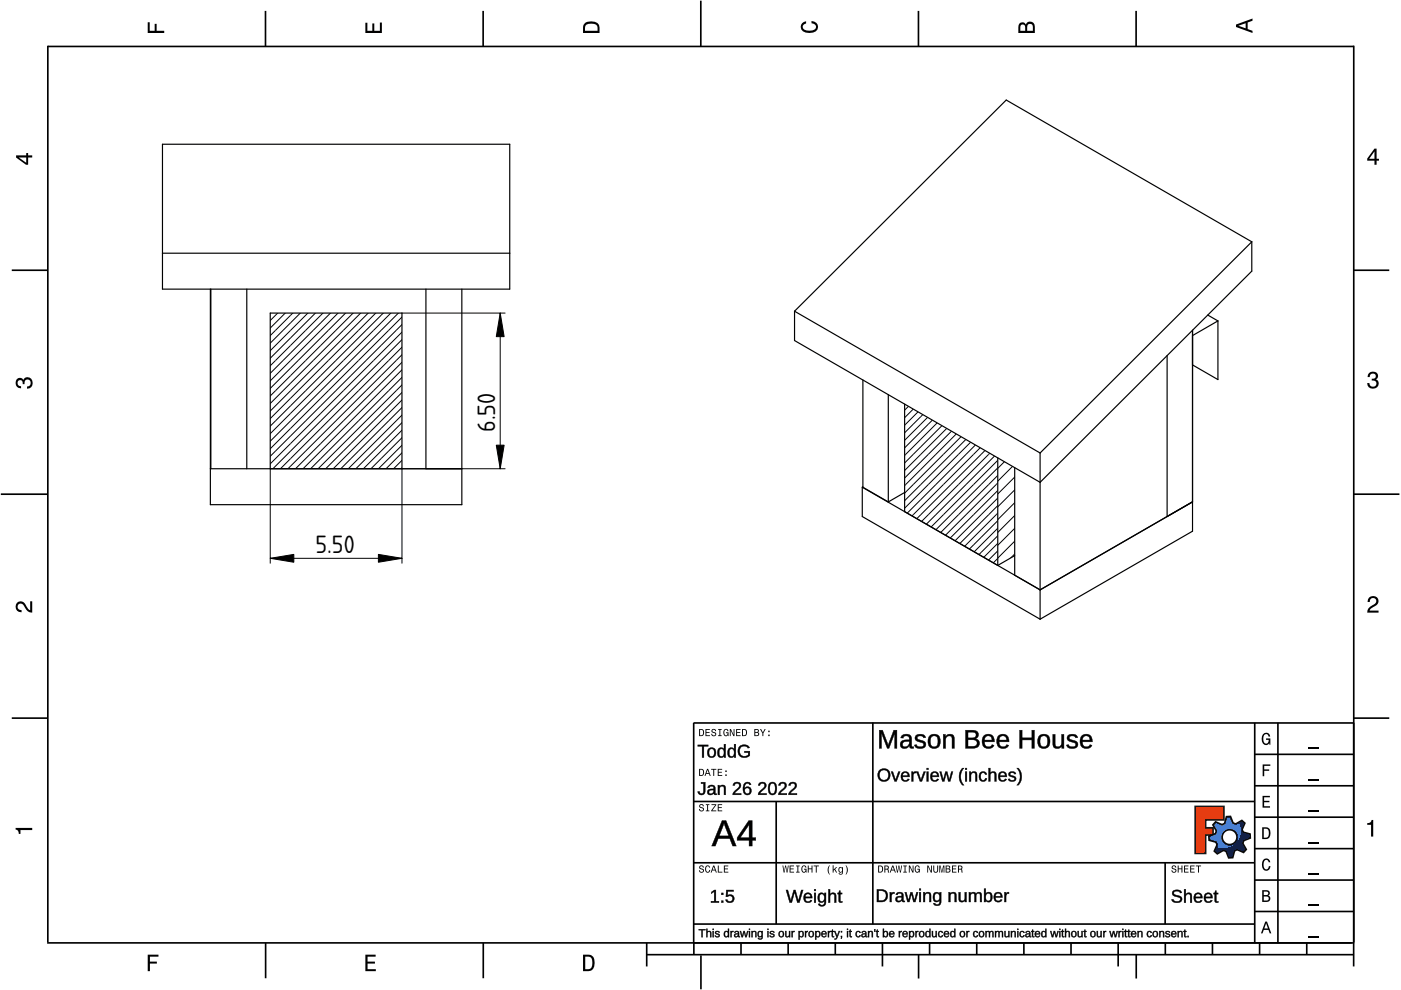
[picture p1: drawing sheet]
<svg xmlns="http://www.w3.org/2000/svg" width="297mm" height="210mm" viewBox="0 0 297 210" stroke-linecap="round" stroke-linejoin="round" font-family="sans-serif">
<defs><g id="words">
<g font-size="5">
<text x="105" y="91.6" transform="rotate(-90 105 91.6)">6.50</text>
<text x="66.9" y="117.3">5.50</text>
</g>
</g></defs>
<g fill="none" stroke="#000" stroke-width=".35">
<path d="M10.1 9.7v190.1M10.1 9.9h277M56.3 2.3v7.5M102.4 2.3v7.5M148.6 .1v9.8M194.7 2.3v7.5M240.9 2.3v7.5M287 9.7v195.2M2.5 57.3h7.5M287.1 57.3h7.4M.2 104.8h10M287 104.8h9.7"/>
<path d="M2.5 152.3h7.5M147 153.3h140.1M147.1 153.3v49.1M185.1 153.2v42.8M266 159.9h21M266 153.3v46.7M270.9 153.3v46.7M287.1 152.3h7.4M147 169.9h119M164.6 169.9v26M266 179.9h21M266 173.3h21"/>
<path d="M266 166.6h21M10 199.9h277.1M56.3 199.9v7.5M102.5 199.9v7.5M137.1 199.9v5M147 195.9h119M147 182.9h119M157.1 199.9v2.5M167.1 199.9v2.5M177.1 199.9v2.5M187.1 199.9v5M197.1 199.9v2.5"/>
<path d="M207.1 199.9v2.5M217.1 199.9v2.5M227.1 199.9v2.5M237.1 199.9v5M247 182.9v13M247.1 199.9v2.5M257.1 199.9v2.5M266 193.3h21M266 186.6h21M267.1 199.9v2.5M277.1 199.9v2.5M137.1 202.4h150"/>
<path d="M148.6 202.6v7.2M194.8 202.4v5.1M240.9 202.4v5.1"/>
</g>
<g fill="#000">
<path d="M31.3 4.7h.4v1.8h1.1v-1.4h.4v1.4h1.6v.5h-3.5z" fill-rule="evenodd"/>
<path d="M77.5 4.8h.4v1.7h1v-1.5h.5v1.5h1.1v-1.7h.5v2.2h-3.5z" fill-rule="evenodd"/>
<path d="M124.1 4.9a2.19 2.19 0 0 0-.5 2.1h3.5v-1.2a1.42 1.42 0 0 0-1.7-1.3zM124.3 5.2a2.14 2.14 0 0 1 2.3 .3l.1 1h-2.7l.1-1z" fill-rule="evenodd"/>
<path d="M170.1 4.9l.8-.4v.5a.7 .7 0 0 0-.7 .5 .7 .7 0 0 0 .3 .8 1.69 1.69 0 0 0 2.5-.6 .9 .9 0 0 0-.9-.8v-.5a1.24 1.24 0 0 1 1.3 1.1 1.24 1.24 0 0 1-1 1.4 2.22 2.22 0 0 1-2.5-.7l-.1-.5z" fill-rule="evenodd"/>
<path d="M216.1 5l-.2 .8v1.2h3.5v-1.3a.98 .98 0 0 0-.7-1.1 .98 .98 0 0 0-1.2 .6 .84 .84 0 0 0-1.4-.2zM216.4 5.3a.54 .54 0 0 1 .7-.1 .54 .54 0 0 1 .3 .6v.7h-1.1zM217.9 5.2a.62 .62 0 0 1 .7-.1 .62 .62 0 0 1 .4 .6v.8h-1.2z" fill-rule="evenodd"/>
<path d="M262.1 5.2v.5l3.5 1.3v-.5l-1.1-.3v-1.4l1.1-.4v-.5zM262.6 5.5l1.5-.6v1.1z" fill-rule="evenodd"/>
<path d="M3.4 32.9v.5l2.1 1.5h.5v-1.5h.8v-.5h-.8v-.5h-.4v.5zM4 33.4h1.6v1.1z" fill-rule="evenodd"/>
<path d="M291.4 31.5l-1.5 2.1v.5h1.5v.8h.5v-.8h.5v-.4h-.5v-2.2zM291.4 32.1v1.6h-1.1z" fill-rule="evenodd"/>
<path d="M3.6 80.4a.86 .86 0 0 1 1.4 .1 1.06 1.06 0 0 1 1.2-.5 1.06 1.06 0 0 1 .7 1.2 1.1 1.1 0 0 1-1.2 1.2v-.4a.71 .71 0 0 0 .8-1 .71 .71 0 0 0-1.3-.1v.6h-.4a.61 .61 0 0 0-.3-.8 .61 .61 0 0 0-.8 .2 .61 .61 0 0 0 .2 .8l.6 .2v.4a1.15 1.15 0 0 1-1.2-.6 1.15 1.15 0 0 1 .3-1.3z" fill-rule="evenodd"/>
<path d="M290.3 79.1a1.08 1.08 0 0 1 1.3-.2 1.08 1.08 0 0 1 .5 1.3l-.4 .2a1.06 1.06 0 0 1 .6 1.3 1.06 1.06 0 0 1-1.2 .7 1.1 1.1 0 0 1-1.2-1.2h.4a.71 .71 0 0 0 1 .8 .71 .71 0 0 0 .1-1.3h-.6v-.4a.61 .61 0 0 0 .8-.3 .61 .61 0 0 0-.2-.8 .61 .61 0 0 0-.8 .2l-.2 .5h-.4z" fill-rule="evenodd"/>
<path d="M3.6 127.8a1.22 1.22 0 0 1 2 .7l.4 .6 .4 .3v-1.9h.4v2.4a1.8 1.8 0 0 1-1.7-1.4 .71 .71 0 0 0-.9-.5 .71 .71 0 0 0-.5 .8 .71 .71 0 0 0 .9 .6v.4a1.18 1.18 0 0 1-1.2-.6 1.18 1.18 0 0 1 .2-1.4z" fill-rule="evenodd"/>
<path d="M290.3 126.7a1.18 1.18 0 0 1 1.9 .3 1.18 1.18 0 0 1-1 1.7l-.5 .3-.3 .5h1.9v.4h-2.4a1.8 1.8 0 0 1 1.4-1.7 .71 .71 0 0 0 .5-.9 .71 .71 0 0 0-.9-.5 .71 .71 0 0 0-.5 .8h-.4z" fill-rule="evenodd"/>
<path d="M148.2 154.6v1.5h.5a.77 .77 0 0 0 .6-.8 .77 .77 0 0 0-.6-.7zM148.4 154.8a.58 .58 0 0 1 .7 .5 .58 .58 0 0 1-.7 .6zM149.6 154.6v1.5h.9v-.2h-.7v-.5h.6v-.2h-.6v-.4h.7v-.2zM151 154.7a.53 .53 0 0 0 0 .6 .53 .53 0 0 0 .6 .2 .32 .32 0 0 1-.3 .5 .32 .32 0 0 1-.3-.4h-.2a.5 .5 0 0 0 .7 .5 .5 .5 0 0 0 .1-.8l-.4-.1a.28 .28 0 0 1-.1-.4 .28 .28 0 0 1 .4-.1 .28 .28 0 0 1 .1 .3h.2a.51 .51 0 0 0-.3-.4 .51 .51 0 0 0-.5 .1zM152.3 154.6v.2h.2v1.1h-.2v.2h.7v-.2h-.3v-1.1h.3v-.2zM153.5 154.7a.81 .81 0 0 0 .5 1.4l.3-.2 .2 .2v-.8h-.6v.1h.4l-.2 .5a.6 .6 0 0 1-.5-.6 .6 .6 0 0 1 .4-.6l.2 .3h.2l-.1-.3a.53 .53 0 0 0-.8 0zM154.7 154.6v1.5h.2v-1.3l.6 1.3h.2v-1.5h-.2v1.2l-.5-1.2zM156.1 154.6v1.5h.9v-.2h-.7v-.5h.6v-.2h-.6v-.4h.7v-.2zM157.3 154.6v1.5h.5a.77 .77 0 0 0 .6-.8 .77 .77 0 0 0-.6-.7zM157.5 154.8a.58 .58 0 0 1 .7 .5 .58 .58 0 0 1-.7 .6zM159.9 154.6v1.5h.6a.42 .42 0 0 0 .5-.3 .42 .42 0 0 0-.3-.5l.2-.2-.1-.4zM160.1 154.8h.3a.23 .23 0 0 1 .3 .2 .23 .23 0 0 1-.3 .2h-.3zM160.1 155.4h.4a.26 .26 0 0 1 .3 .2 .26 .26 0 0 1-.3 .3h-.4zM161.1 154.6l.5 .9v.6h.2v-.6l.5-.9h-.2l-.4 .7-.3-.7zM162.9 155.8v.3h.3v-.3zM162.9 154.9v.3h.3v-.3z" fill-rule="evenodd"/>
<path d="M267.8 155.7a.85 .85 0 0 1 .9-.3 .85 .85 0 0 1 .6 .8h-.3l-.1-.3a.49 .49 0 0 0-.4-.3 .49 .49 0 0 0-.5 .3 1.2 1.2 0 0 0 .4 1.8 .66 .66 0 0 0 .6-.8h-.6v-.3h.9v1.3h-.1l-.1-.3-.3 .3a.85 .85 0 0 1-1.2-.7v-1.1z" fill-rule="evenodd"/>
<path d="M3.3 175.5h3.5v.5h-2.5v.8h-.3a.77 .77 0 0 0-.7-.9z" fill-rule="evenodd"/>
<path d="M148.4 170.6a.53 .53 0 0 0 0 .6 .53 .53 0 0 0 .6 .2 .32 .32 0 0 1-.3 .5 .32 .32 0 0 1-.3-.4h-.2a.5 .5 0 0 0 .7 .6 .5 .5 0 0 0 .1-.9l-.4-.1a.28 .28 0 0 1-.1-.4 .28 .28 0 0 1 .4-.1 .28 .28 0 0 1 .1 .4h.2a.51 .51 0 0 0-.3-.5 .51 .51 0 0 0-.5 .1zM149.7 170.5v.2h.2v1.1h-.2v.2h.7v-.2h-.3v-1.1h.3v-.2zM150.8 170.5v.2h.8l-.8 1.3h1.1v-.2h-.9l.9-1.3zM152.2 170.5v1.5h.9v-.2h-.7v-.5h.6v-.2h-.6v-.4h.7v-.2z" fill-rule="evenodd"/>
<path d="M148.2 163v1.5h.5a.77 .77 0 0 0 .6-.7 .77 .77 0 0 0-.6-.8zM148.4 163.2a.57 .57 0 0 1 .7 .6 .57 .57 0 0 1-.7 .5zM149.9 163l-.5 1.5h.2l.1-.4h.6l.2 .4h.2l-.6-1.5zM150 163.2l.3 .7h-.5zM150.8 163v.2h.4v1.3h.2v-1.3h.5v-.2zM152.2 163v1.5h.9v-.2h-.7v-.5h.6v-.2h-.6v-.4h.7v-.2zM153.8 164.2v.3h.3v-.3zM153.8 163.4v.3h.3v-.3z" fill-rule="evenodd"/>
<path d="M253.4 171h6.1v2.8h-3.9v1.7h1.6v1.5h-1.6v4h-2.2z" fill-rule="evenodd"/>
<path d="M257.7 174.3l-.5 .6 .7 1.3-.2 .6-1.4 .5v.9l1.5 .4 .3 .5-.7 1.4 .7 .5 1.3-.7 .6 .2 .5 1.4 .9-.1 .3-1.4 .6-.3 1.4 .6 .5-.6-.7-1.3 .2-.6 1.4-.5-.1-.9-1.4-.4-.3-.5 .6-1.4-.6-.6-1.3 .8-.6-.2-.5-1.4h-.9l-.4 1.5-.5 .2zM259.1 177.5a1.6 1.6 0 0 1 3.2 0 1.6 1.6 0 0 1-3.2 0z" fill-rule="evenodd"/>
<path d="M267.7 168.7h1.5v.3h-1.2v.8h1.1v.3h-1.1v.8h1.3v.3h-1.6z" fill-rule="evenodd"/>
<path d="M267.7 162.1h1.6v.3h-1.3v.7h1.1v.3h-1.1v1.2h-.3z" fill-rule="evenodd"/>
<path d="M267.6 175.4v2.5h.8a1.37 1.37 0 0 0 .7-2.2 1.56 1.56 0 0 0-1.5-.3zM267.9 175.7a.98 .98 0 0 1 1.2 .7 .98 .98 0 0 1-.7 1.2h-.5z" fill-rule="evenodd"/>
<path d="M289.9 174.5a.77 .77 0 0 0 .9-.6h.4v3.5h-.5v-2.5h-.8z" fill-rule="evenodd"/>
<path d="M148.4 183.6a.53 .53 0 0 0 0 .6 .53 .53 0 0 0 .6 .2 .32 .32 0 0 1-.3 .5 .32 .32 0 0 1-.3-.4h-.2a.5 .5 0 0 0 .7 .6 .5 .5 0 0 0 .1-.9l-.4-.1a.28 .28 0 0 1-.1-.4 .28 .28 0 0 1 .4-.1 .28 .28 0 0 1 .1 .4h.2a.51 .51 0 0 0-.3-.5 .51 .51 0 0 0-.5 .1zM149.6 183.7l-.1 .2a.67 .67 0 0 0 .1 .9 .67 .67 0 0 0 .8 .1l.2-.4h-.2l-.2 .3a.6 .6 0 0 1-.5-.5 .6 .6 0 0 1 .4-.6l.3 .3h.2l-.2-.4a.5 .5 0 0 0-.8 .1zM151.2 183.5l-.5 1.5h.2l.1-.4h.6l.2 .4h.2l-.6-1.5zM151.3 183.7l.3 .7h-.5zM152.2 183.5v1.5h1v-.2h-.8v-1.3zM153.5 183.5v1.5h.9v-.2h-.7v-.5h.6v-.2h-.6v-.4h.7v-.2z" fill-rule="evenodd"/>
<path d="M165.9 183.5l.3 1.5h.1l.3-1.3 .2 1.3h.2l.2-1.5h-.1l-.2 1.3-.2-1.3h-.2l-.2 1.3-.2-1.3zM167.4 183.5v1.5h1v-.2h-.8v-.5h.7v-.2h-.7v-.4h.7v-.2zM168.8 183.5v.2h.3v1.1h-.3v.2h.7v-.2h-.2v-1.1h.2v-.2zM170.1 183.7a.82 .82 0 0 0 .5 1.3l.3-.2 .1 .2v-.8h-.5v.2h.3l-.2 .4a.6 .6 0 0 1-.5-.5 .6 .6 0 0 1 .5-.6l.2 .3h.2l-.2-.4a.53 .53 0 0 0-.7 .1zM171.3 183.5v1.5h.2v-.7h.6v.7h.2v-1.5h-.2v.6h-.6v-.6zM172.5 183.5v.2h.5v1.3h.2v-1.3h.4v-.2zM175.8 183.5a1.35 1.35 0 0 0 .2 1.9 1.84 1.84 0 0 1 0-1.9zM176.5 183.5v1.5h.2v-.4l.2-.2 .4 .6h.2l-.4-.7 .4-.5h-.2l-.6 .6v-.9zM177.9 184a.59 .59 0 0 0-.2 .7 .59 .59 0 0 0 .7 .3l.1-.2a.31 .31 0 0 1-.1 .5 .31 .31 0 0 1-.4-.2h-.2a.47 .47 0 0 0 .5 .4 .47 .47 0 0 0 .4-.5v-1.2h-.2v.2l-.3-.2zM178 184.1l.1-.1a.42 .42 0 0 1 .4 .4 .42 .42 0 0 1-.4 .5l-.1-.3zM179.3 183.5a1.85 1.85 0 0 1 0 1.9 1.22 1.22 0 0 0 0-1.9z" fill-rule="evenodd"/>
<path d="M186.2 183.5v1.5h.5a.77 .77 0 0 0 .6-.7 .77 .77 0 0 0-.6-.8zM186.4 183.7a.58 .58 0 0 1 .6 .6 .58 .58 0 0 1-.6 .5zM187.5 183.5v1.5h.2v-.6a.45 .45 0 0 1 .5 .1 .45 .45 0 0 1 .1 .5h.2l-.2-.7a.42 .42 0 0 0 .1-.5 .42 .42 0 0 0-.4-.3zM187.7 183.7h.2a.26 .26 0 0 1 .4 .3 .26 .26 0 0 1-.4 .2h-.2zM189.2 183.5l-.6 1.5h.2l.2-.4h.6l.1 .4h.2l-.5-1.5zM189.3 183.7l.2 .7h-.4zM189.9 183.5l.3 1.5h.2l.2-1.3 .2 1.3h.2l.3-1.5h-.2l-.2 1.3-.2-1.3h-.2l-.2 1.3-.2-1.3zM191.5 183.5v.2h.3v1.1h-.3v.2h.8v-.2h-.3v-1.1h.3v-.2zM192.7 183.5v1.5h.2v-1.2l.5 1.2h.3v-1.5h-.2v1.2l-.6-1.2zM194.1 183.7a.81 .81 0 0 0 .5 1.3l.3-.2 .1 .2v-.8h-.5v.2h.3l-.2 .4a.6 .6 0 0 1-.5-.5 .6 .6 0 0 1 .5-.6l.2 .3h.2l-.2-.4a.53 .53 0 0 0-.7 .1zM196.6 183.5v1.5h.2v-1.2l.6 1.2h.2v-1.5h-.2v1.2l-.6-1.2zM197.9 183.5v.9a.52 .52 0 0 0 .5 .6 .52 .52 0 0 0 .5-.6v-.9h-.2v.9a.33 .33 0 0 1-.3 .5 .33 .33 0 0 1-.3-.5v-.9zM199.2 183.5v1.5h.1v-1.4l.3 1.4h.2l.3-1.4v1.4h.1v-1.5h-.2l-.3 1.3-.3-1.3zM200.5 183.5v1.5h.6a.42 .42 0 0 0 .4-.3 .42 .42 0 0 0-.2-.5l.2-.2-.1-.4zM200.7 183.7h.3a.23 .23 0 0 1 .3 .2 .23 .23 0 0 1-.3 .2h-.3zM200.7 184.3h.3a.26 .26 0 0 1 .3 .3 .26 .26 0 0 1-.3 .2h-.3zM201.8 183.5v1.5h1v-.2h-.8v-.5h.7v-.2h-.7v-.4h.8v-.2zM203.1 183.5v1.5h.2v-.6a.45 .45 0 0 1 .5 .1 .45 .45 0 0 1 .1 .5h.2l-.2-.7a.42 .42 0 0 0 .1-.5 .42 .42 0 0 0-.4-.3zM203.3 183.7h.3a.26 .26 0 0 1 .3 .3 .26 .26 0 0 1-.4 .2h-.2z" fill-rule="evenodd"/>
<path d="M248.5 183.6a.53 .53 0 0 0 0 .6 .53 .53 0 0 0 .6 .2 .32 .32 0 0 1-.2 .5 .32 .32 0 0 1-.3-.4h-.2a.5 .5 0 0 0 .6 .6 .5 .5 0 0 0 .2-.9l-.4-.1a.28 .28 0 0 1-.1-.4 .28 .28 0 0 1 .3-.1 .28 .28 0 0 1 .2 .4h.2a.51 .51 0 0 0-.3-.5 .51 .51 0 0 0-.6 .1zM249.7 183.5v1.5h.2v-.7h.6v.7h.2v-1.5h-.2v.6h-.6v-.6zM251 183.5v1.5h1v-.2h-.8v-.5h.7v-.2h-.7v-.4h.8v-.2zM252.3 183.5v1.5h1v-.2h-.8v-.5h.7v-.2h-.7v-.4h.8v-.2zM253.5 183.5v.2h.5v1.3h.2v-1.3h.5v-.2z" fill-rule="evenodd"/>
<path d="M268.3 195.4l-1 2.5h.4l.2-.7h1l.3 .7h.3l-.9-2.5zM268.4 195.8l.4 1.1h-.7z" fill-rule="evenodd"/>
<path d="M267.6 188.7v2.5h1a.7 .7 0 0 0 .7-.5 .7 .7 0 0 0-.4-.8 .61 .61 0 0 0 .3-.8 .61 .61 0 0 0-.7-.4zM267.9 189h.6a.38 .38 0 0 1 .4 .4 .38 .38 0 0 1-.5 .4h-.5zM267.9 190.1h.6a.44 .44 0 0 1 .5 .4 .44 .44 0 0 1-.5 .4h-.6z" fill-rule="evenodd"/>
<path d="M267.8 182.3a.85 .85 0 0 1 .9-.3 .85 .85 0 0 1 .6 .8h-.3l-.1-.2a.47 .47 0 0 0-.4-.3 .47 .47 0 0 0-.4 .3 1.21 1.21 0 0 0 .4 1.7 .64 .64 0 0 0 .5-.7h.4a.89 .89 0 0 1-.8 1 .89 .89 0 0 1-1-.7v-1.1z" fill-rule="evenodd"/>
<path d="M31.3 202.4h2.3v.4h-1.8v1.1h1.5v.4h-1.5v1.6h-.5z" fill-rule="evenodd"/>
<path d="M77.5 202.4h2.1v.4h-1.7v1.1h1.6v.4h-1.6v1.2h1.8v.4h-2.2z" fill-rule="evenodd"/>
<path d="M123.6 202.4v3.5h1.2a1.42 1.42 0 0 0 1.3-1.7 1.38 1.38 0 0 0-1.3-1.8zM124.1 202.8l1 .1a1.89 1.89 0 0 1 0 2.5l-1 .1z" fill-rule="evenodd"/>
</g>
<path d="M277.3 158.6h2.2M277.3 178.6h2.2M277.3 172h2.2M277.3 165.3h2.2M277.3 198.6h2.2M277.3 192h2.2M277.3 185.3h2.2" fill="none" stroke="#000" stroke-width=".25"/>
<g fill="#000">
<path d="M148 157.9h2.1v.3h-.9v2.4h-.3v-2.4h-.9zM150.3 158.7a.98 .98 0 0 1 1.2 0 .98 .98 0 0 1 .3 1.2 .96 .96 0 0 1-1.3 .7 .96 .96 0 0 1-.5-1.4zM150.6 158.9a.94 .94 0 0 0 .3 1.5 .86 .86 0 0 0 .5-.8 .86 .86 0 0 0-.5-.8zM152.3 158.8a.73 .73 0 0 1 1.2 .1v-1.1h.3l.1 2.8h-.4v-.3a.78 .78 0 0 1-1 .3 .78 .78 0 0 1-.4-1zM152.7 158.9a.98 .98 0 0 0 .3 1.5 .86 .86 0 0 0 .5-.8 .86 .86 0 0 0-.5-.8zM154.5 158.8a.73 .73 0 0 1 1.2 .1v-1.1h.3v2.8h-.3v-.3a.78 .78 0 0 1-1 .3 .78 .78 0 0 1-.4-1zM154.8 158.9a.98 .98 0 0 0 .3 1.5 .86 .86 0 0 0 .6-.8 .86 .86 0 0 0-.6-.8zM156.8 158.3a1.39 1.39 0 0 1 2.1 .2l-.3 .1a1.06 1.06 0 0 0-1.9 .4 1.06 1.06 0 0 0 1.4 1.3l.5-.2v-.5h-.8v-.3h1.2v.9a1.46 1.46 0 0 1-2.1 .1 1.46 1.46 0 0 1-.1-2z"/>
<path d="M147.9 157.9h2.3v.4l-1-.1 .1 2.4h-.5l.1-2.4-1 .1zM148 157.9v.3h.9v2.4h.3v-2.4h.9v-.3zM150.3 158.7a1.02 1.02 0 0 1 1.2 0 1.02 1.02 0 0 1 .3 1.2 1 1 0 0 1-1.3 .7 1 1 0 0 1-.5-1.4zM150.2 158.8a1.04 1.04 0 0 0-.2 1.2 1.04 1.04 0 0 0 1.1 .6 1.02 1.02 0 0 0 .6-1.3 1.02 1.02 0 0 0-1.2-.7zM150.6 158.9a.9 .9 0 0 0 .3 1.4 .82 .82 0 0 0 .5-.7 .82 .82 0 0 0-.5-.8zM150.5 158.8a.64 .64 0 0 1 .8 .1 .64 .64 0 0 1 .2 .7 .64 .64 0 0 1-.6 .8 .64 .64 0 0 1-.6-.8zM152.3 158.8a.71 .71 0 0 1 1.2 .1v-1.1h.4v2.8h-.4v-.3a.72 .72 0 0 1-.7 .4 .72 .72 0 0 1-.6-.5l-.1-.6zM152.3 158.8l-.1 .8a.77 .77 0 0 0 .4 .9 .77 .77 0 0 0 1-.3l-.1 .4h.4l-.1-2.8h-.3v1.1a.73 .73 0 0 0-1.2-.1zM152.6 159a.95 .95 0 0 0 .4 1.3 .82 .82 0 0 0 .5-.7 .82 .82 0 0 0-.5-.8zM152.6 158.8a.61 .61 0 0 1 .8 .1 .61 .61 0 0 1 .1 .7 .61 .61 0 0 1-.5 .8 .61 .61 0 0 1-.6-.8zM154.4 158.8a.71 .71 0 0 1 1.3 .1l-.1-1.1h.4l.1 2.8h-.5l.1-.3a.72 .72 0 0 1-.7 .4 .72 .72 0 0 1-.7-.5l-.1-.6zM154.5 158.8l-.2 .8a.77 .77 0 0 0 .4 .9 .77 .77 0 0 0 1-.3v.4h.3v-2.8h-.3v1.1a.73 .73 0 0 0-1.2-.1zM154.8 159a.95 .95 0 0 0 .3 1.3 .82 .82 0 0 0 .5-.7 .82 .82 0 0 0-.5-.8zM154.8 158.8a.61 .61 0 0 1 .7 .1 .61 .61 0 0 1 .2 .7 .61 .61 0 0 1-.5 .8 .61 .61 0 0 1-.6-.8zM156.8 158.2a1.42 1.42 0 0 1 2.2 .4l-.4 .1a.99 .99 0 0 0-1.4-.3 .99 .99 0 0 0-.2 1.4 1.19 1.19 0 0 0 1.6 .3v-.5h-.8v-.4h1.2v1a1.5 1.5 0 0 1-2.1 .2 1.5 1.5 0 0 1-.1-2.2zM156.8 158.3a1.41 1.41 0 0 0 .1 2 1.41 1.41 0 0 0 2-.1l.1-.9h-1.2v.3l.9-.1v.6a1.11 1.11 0 0 1-1.5 .1 1.11 1.11 0 0 1-.3-1.5 1.11 1.11 0 0 1 1.5-.4l.2 .3 .3-.1a1.37 1.37 0 0 0-2.1-.2z"/>
<path d="M186.4 154.8h.7l1.2 3.3 1.2-3.3h.7v3.9h-.6l.1-3.4-.1 .5-1.1 2.9h-.4l-1.3-3.4 .1 3.4h-.5zM186.4 154.8v3.9h.5v-3.4l1.2 3.4h.4l1.3-3.4-.1 3.4h.5v-3.9h-.7l-1.2 3.3-1.2-3.3zM191.2 155.9a1.26 1.26 0 0 1 2.1 .7v1.5l.1 .2h.4v.3a.6 .6 0 0 1-.7 .1 .6 .6 0 0 1-.3-.6 1.03 1.03 0 0 1-1.3 .7 1.03 1.03 0 0 1-.7-1.3 1.03 1.03 0 0 1 1.3-.7l.6 .1a.64 .64 0 0 0-.4-.8 .64 .64 0 0 0-.8 .4h-.6zM191.4 155.9l-.4 .6h.5a.62 .62 0 0 1 .4-.6 .62 .62 0 0 1 .6 .2l.3 .2v.6h-.7a.94 .94 0 0 0-1.2 .5 .94 .94 0 0 0 .5 1.2 .94 .94 0 0 0 1.2-.3l.2-.3a.55 .55 0 0 0 .3 .6 .55 .55 0 0 0 .6 0v-.3l-.3 .1-.1-.3-.1-1.5a1.12 1.12 0 0 0-.7-.9 1.12 1.12 0 0 0-1.1 .2zM191.6 157.4a.57 .57 0 0 0 .1 .9 .57 .57 0 0 0 .8-.3l.3-.8zM191.5 157.3l1.3-.1a.85 .85 0 0 1-.4 1 .85 .85 0 0 1-1.1-.2zM194.3 155.8a1.3 1.3 0 0 1 2 .6l-.5 .1a.75 .75 0 0 0-1.3-.1l.1 .3 .7 .2a.95 .95 0 0 1 1 1 .95 .95 0 0 1-1.2 .9 .96 .96 0 0 1-1.2-.9l.4-.1a.85 .85 0 0 0 1.5 .1l-.5-.5a1.07 1.07 0 0 1-1.2-1.4zM194.3 155.9a.8 .8 0 0 0-.2 .9 .8 .8 0 0 0 .9 .5l.3 .1a.53 .53 0 0 1 .6 .6 .53 .53 0 0 1-.8 .4l-.6-.1-.2-.4-.4 .1a1.39 1.39 0 0 0 2.3 .1 .91 .91 0 0 0-.9-1.1v-.1a.53 .53 0 0 1-.7-.2 .53 .53 0 0 1 .1-.7h.8l.3 .4h.5a1.29 1.29 0 0 0-2-.5zM197.2 155.9a1.44 1.44 0 0 1 1.7 0 1.44 1.44 0 0 1 .5 1.6 1.36 1.36 0 0 1-1.5 1.2 1.36 1.36 0 0 1-1.2-1.5l.1-.6zM197.2 155.9a1.56 1.56 0 0 0-.4 1.7 1.56 1.56 0 0 0 1.2 1.1 1.33 1.33 0 0 0 1.3-1.9 1.25 1.25 0 0 0-.7-1.1 1.25 1.25 0 0 0-1.4 .2zM197.6 156.2a1.54 1.54 0 0 0 .2 2.1h.2a.84 .84 0 0 0 .8-1.1 .81 .81 0 0 0-.2-1 .81 .81 0 0 0-1 0zM197.6 156.1a.9 .9 0 0 1 1 .1 .9 .9 0 0 1 .3 1 .9 .9 0 0 1-.8 1.2 .9 .9 0 0 1-.9-1.2l.1-.7zM199.9 155.7h.6v.5a1 1 0 0 1 1.1-.6 1 1 0 0 1 .8 1.1v2h-.6v-1.9a.66 .66 0 0 0-.7-.7 .66 .66 0 0 0-.6 .8v1.8h-.6zM200 155.7v3h.5l-.1-1.8a.75 .75 0 0 1 .7-.9 .75 .75 0 0 1 .8 .8v1.9h.4v-2a.97 .97 0 0 0-.7-1 .97 .97 0 0 0-1.1 .6l-.1-.6zM204.7 154.8a3.2 3.2 0 0 1 2.6 .3 .89 .89 0 0 1 .2 1 .89 .89 0 0 1-.8 .5 1.03 1.03 0 0 1 1.1 1.1 1.03 1.03 0 0 1-1.2 1h-1.9zM204.7 154.8v3.9l1.6-.1a1.04 1.04 0 0 0 1.3-.8 1.04 1.04 0 0 0-.9-1.2 .85 .85 0 0 0 .7-.9 .85 .85 0 0 0-.8-.8zM205.2 155.2v1.3l.9-.1a.59 .59 0 0 0 .8-.6 .59 .59 0 0 0-.8-.5zM205.2 155.2h.9a.68 .68 0 0 1 .9 .6 .68 .68 0 0 1-.9 .7h-.9zM205.2 156.9v1.3h1a.65 .65 0 0 0 .9-.4 .65 .65 0 0 0-.5-.9zM205.2 156.8a1.74 1.74 0 0 1 1.9 .4l.1 .6-.4 .4-1.6 .1zM208.5 156a1.36 1.36 0 0 1 1.7-.3 1.36 1.36 0 0 1 .6 1.6h-2a.84 .84 0 0 0 .5 .9 .84 .84 0 0 0 1-.4l.5 .2a1.44 1.44 0 0 1-1.9 .6 1.44 1.44 0 0 1-.7-1.8zM208.6 156.1a1.53 1.53 0 0 0-.2 1.7 1.53 1.53 0 0 0 1.6 .8l.7-.5-.4-.2a.78 .78 0 0 1-1.2 .4l-.3-.4-.1-.7 2.1 .1a1.3 1.3 0 0 0-.6-1.5 1.3 1.3 0 0 0-1.6 .3zM209 156.3l-.3 .6h1.6a.75 .75 0 0 0-.4-.8 .75 .75 0 0 0-.9 .2zM208.9 156.2a.81 .81 0 0 1 1-.2 .81 .81 0 0 1 .4 1h-1.6zM211.6 156a1.36 1.36 0 0 1 1.7-.3 1.36 1.36 0 0 1 .6 1.6h-2a.84 .84 0 0 0 .5 .9 .84 .84 0 0 0 1-.4l.5 .2a1.44 1.44 0 0 1-1.9 .6 1.44 1.44 0 0 1-.7-1.8zM211.7 156.1a1.53 1.53 0 0 0-.2 1.7 1.53 1.53 0 0 0 1.6 .8l.7-.5-.4-.2a.78 .78 0 0 1-1.2 .4l-.3-.4-.1-.7 2.1 .1a1.3 1.3 0 0 0-.6-1.5 1.3 1.3 0 0 0-1.6 .3zM212.1 156.3l-.3 .6h1.6a.75 .75 0 0 0-.4-.8 .75 .75 0 0 0-.9 .2zM212 156.2a.81 .81 0 0 1 1-.2 .81 .81 0 0 1 .4 1h-1.6zM216.1 154.8h.7v1.6h2l-.1-1.6h.6v3.9h-.6v-1.8h-2l.1 1.8h-.7zM216.2 154.8v3.9h.5v-1.9h2.1v1.9h.5v-3.9h-.5v1.7h-2.1v-1.7zM220.4 155.9a1.44 1.44 0 0 1 1.8 0 1.44 1.44 0 0 1 .4 1.6 1.36 1.36 0 0 1-1.5 1.2 1.36 1.36 0 0 1-1.2-1.5l.1-.6zM220.5 155.9a1.56 1.56 0 0 0-.5 1.7 1.56 1.56 0 0 0 1.3 1.1 1.33 1.33 0 0 0 1.3-1.9 1.25 1.25 0 0 0-.8-1.1 1.25 1.25 0 0 0-1.3 .2zM220.9 156.2a1.54 1.54 0 0 0 .2 2.1h.2a.84 .84 0 0 0 .8-1.1 .81 .81 0 0 0-.3-1 .81 .81 0 0 0-.9 0zM220.8 156.1a.9 .9 0 0 1 1.1 .1 .9 .9 0 0 1 .3 1 .9 .9 0 0 1-.9 1.2 .9 .9 0 0 1-.8-1.2v-.7zM223.2 155.7h.6v1.9a.66 .66 0 0 0 .7 .7 .66 .66 0 0 0 .5-.9v-1.7h.6v3h-.5v-.5a1 1 0 0 1-1.2 .5 1 1 0 0 1-.7-1zM223.2 155.7l.1 2a.97 .97 0 0 0 .7 .9 .97 .97 0 0 0 1.1-.5v.6h.5v-3h-.5v1.7a.75 .75 0 0 1-.6 1 .75 .75 0 0 1-.8-.8v-1.9zM226.5 155.8a1.3 1.3 0 0 1 2 .6l-.4 .1a.75 .75 0 0 0-1.3-.1l.1 .3 .6 .2a.95 .95 0 0 1 1.1 1 .95 .95 0 0 1-1.3 .9 .96 .96 0 0 1-1.2-.9l.4-.1a.85 .85 0 0 0 1.5 .1l-.4-.5a1.07 1.07 0 0 1-1.3-1.4zM226.5 155.9a.8 .8 0 0 0-.1 .9 .8 .8 0 0 0 .8 .5l.4 .1a.53 .53 0 0 1 .5 .6 .53 .53 0 0 1-.8 .4l-.5-.1-.3-.4-.4 .1a1.39 1.39 0 0 0 2.4 .1 .91 .91 0 0 0-1-1.1v-.1a.53 .53 0 0 1-.7-.2 .53 .53 0 0 1 .2-.7h.7l.4 .4h.4a1.29 1.29 0 0 0-2-.5zM229.3 156a1.36 1.36 0 0 1 1.7-.3 1.36 1.36 0 0 1 .6 1.6h-2.1a.84 .84 0 0 0 .6 .9 .84 .84 0 0 0 1-.4l.5 .2a1.44 1.44 0 0 1-1.9 .6 1.44 1.44 0 0 1-.7-1.8zM229.4 156.1a1.53 1.53 0 0 0-.3 1.7 1.53 1.53 0 0 0 1.6 .8l.8-.5-.4-.2a.78 .78 0 0 1-1.3 .4l-.3-.4v-.7l2.1 .1a1.3 1.3 0 0 0-.7-1.5 1.3 1.3 0 0 0-1.5 .3zM229.8 156.3l-.3 .6h1.5a.75 .75 0 0 0-.4-.8 .75 .75 0 0 0-.8 .2zM229.7 156.2a.81 .81 0 0 1 1-.2 .81 .81 0 0 1 .4 1h-1.6z"/>
<path d="M186.4 154.8h.7l1.2 3.3 1.2-3.3h.7v3.9h-.5v-3.4l-1.2 3.4h-.4l-1.2-3.4v3.4h-.5zM191.3 155.9a1.17 1.17 0 0 1 1.3-.3 1.17 1.17 0 0 1 .7 1v1.5l.1 .2h.3v.3a.59 .59 0 0 1-.6 .1 .59 .59 0 0 1-.3-.6 1 1 0 0 1-1.2 .6 1 1 0 0 1-.7-1.1l.4-.6 1.5-.1a.67 .67 0 0 0-.5-.9 .67 .67 0 0 0-.8 .5h-.5zM191.6 157.4a.61 .61 0 0 0 .1 .9 .61 .61 0 0 0 .9-.3l.2-.8zM194.3 155.9a1.34 1.34 0 0 1 2 .5h-.5a.76 .76 0 0 0-1.3 0 1.56 1.56 0 0 0 1.3 .7 .87 .87 0 0 1 .4 1.2 .87 .87 0 0 1-1.1 .4l-.6-.1-.4-.2-.2-.4 .4-.1a.86 .86 0 0 0 1.5 0 1.98 1.98 0 0 0-1.4-.8l-.4-.6zM197.2 155.9a1.39 1.39 0 0 1 1.7 0 1.39 1.39 0 0 1 .5 1.6 1.32 1.32 0 0 1-1.5 1.2 1.32 1.32 0 0 1-1.2-1.5l.1-.6zM197.6 156.1a1.58 1.58 0 0 0 .2 2.2h.2a.88 .88 0 0 0 .9-1.1 .85 .85 0 0 0-.3-1 .85 .85 0 0 0-1-.1zM200 155.7h.4l.1 .5a.99 .99 0 0 1 1.1-.5 .99 .99 0 0 1 .7 1v2h-.4v-1.9a.71 .71 0 0 0-.8-.8 .71 .71 0 0 0-.6 .9v1.8h-.5zM204.7 154.8a3.2 3.2 0 0 1 2.5 .4 .89 .89 0 0 1-.5 1.4 1.01 1.01 0 0 1 1 1.1 1.01 1.01 0 0 1-1.1 .9l-1.9 .1zM205.2 155.2v1.3h.9a.64 .64 0 0 0 .8-.7 .64 .64 0 0 0-.8-.6zM205.2 156.9v1.3h1a.7 .7 0 0 0 .9-.4 .7 .7 0 0 0-.5-.9zM208.6 156a1.34 1.34 0 0 1 1.6-.2 1.34 1.34 0 0 1 .6 1.5h-2.1a.86 .86 0 0 0 .6 1 .86 .86 0 0 0 1-.4l.5 .1a1.4 1.4 0 0 1-1.9 .6 1.4 1.4 0 0 1-.7-1.8zM209 156.3l-.3 .6h1.6a.79 .79 0 0 0-.4-.8 .79 .79 0 0 0-.9 .2zM211.7 156a1.34 1.34 0 0 1 1.6-.2 1.34 1.34 0 0 1 .6 1.5h-2.1a.86 .86 0 0 0 .6 1 .86 .86 0 0 0 1-.4l.5 .1a1.4 1.4 0 0 1-1.9 .6 1.4 1.4 0 0 1-.7-1.8zM212.1 156.3l-.3 .6h1.6a.79 .79 0 0 0-.4-.8 .79 .79 0 0 0-.9 .2zM216.2 154.8h.5v1.6h2.1v-1.6h.5v3.9h-.5v-1.8h-2.1v1.8h-.5zM220.5 155.9a1.39 1.39 0 0 1 1.7 0 1.39 1.39 0 0 1 .4 1.6 1.32 1.32 0 0 1-1.5 1.2 1.32 1.32 0 0 1-1.1-1.5l.2-1zM220.8 156.1a1.58 1.58 0 0 0 .2 2.2h.3a.88 .88 0 0 0 .8-1.1 .85 .85 0 0 0-.2-1 .85 .85 0 0 0-1.1-.1zM223.2 155.7h.5v1.9a.71 .71 0 0 0 .8 .8 .71 .71 0 0 0 .6-1v-1.7h.5v3h-.5v-.5a.99 .99 0 0 1-1.1 .5 .99 .99 0 0 1-.8-1zM226.5 155.9a1.34 1.34 0 0 1 2 .5h-.4a.76 .76 0 0 0-1.4 0 1.56 1.56 0 0 0 1.4 .7 .87 .87 0 0 1 .4 1.2 .87 .87 0 0 1-1.2 .4l-.6-.1-.4-.2-.2-.4 .4-.1a.86 .86 0 0 0 1.6 0 1.98 1.98 0 0 0-1.5-.8l-.4-.6zM229.3 156a1.34 1.34 0 0 1 1.6-.2 1.34 1.34 0 0 1 .7 1.5h-2.1a.86 .86 0 0 0 .5 1 .86 .86 0 0 0 1.1-.4l.4 .1a1.4 1.4 0 0 1-1.8 .6 1.4 1.4 0 0 1-.7-1.8zM229.7 156.3l-.2 .6h1.6a.79 .79 0 0 0-.5-.8 .79 .79 0 0 0-.9 .2z"/>
<path d="M148.6 165.9h.9v1.8a.8 .8 0 0 1-.7 .9 .8 .8 0 0 1-.9-.7l.4-.1a.44 .44 0 0 0 .5 .5 .44 .44 0 0 0 .4-.6v-1.5h-.6zM150.3 166.6a.81 .81 0 0 1 .8-.2 .81 .81 0 0 1 .6 .7v1l.3 .2v.2h-.5l-.2-.4a.69 .69 0 0 1-.8 .5 .69 .69 0 0 1-.5-.8 .69 .69 0 0 1 .8-.5h.5a.47 .47 0 0 0-.3-.6 .47 .47 0 0 0-.6 .3h-.3zM150.5 167.6a.42 .42 0 0 0 0 .7 .42 .42 0 0 0 .6-.2l.2-.6zM152.2 166.5h.3v.3a.69 .69 0 0 1 .8-.3 .69 .69 0 0 1 .6 .7v1.3h-.4v-1.3a.49 .49 0 0 0-.5-.5 .49 .49 0 0 0-.4 .6v1.2h-.4zM155.7 166a.86 .86 0 0 1 1.3 .2 .86 .86 0 0 1-.5 1.2l-.8 .8h1.4v.3h-1.7a2.58 2.58 0 0 1 1.2-1.5 .52 .52 0 0 0-.1-.9 .52 .52 0 0 0-.8 .4h-.3zM158 166l.2-.1a.79 .79 0 0 1 1 .5h-.3a.56 .56 0 0 0-.7-.2 .56 .56 0 0 0-.3 .6v.3a.87 .87 0 0 1 1.2 .1 .87 .87 0 0 1-.1 1.2 .87 .87 0 0 1-1.2-.2 2.08 2.08 0 0 1 .2-2.2zM157.8 167.7a.6 .6 0 0 0 1.2 0 .6 .6 0 0 0-1.2 0zM161 166a.86 .86 0 0 1 1.4 .2 .86 .86 0 0 1-.5 1.2l-.8 .8h1.4v.3h-1.8a2.58 2.58 0 0 1 1.3-1.5 .52 .52 0 0 0-.1-.9 .52 .52 0 0 0-.8 .4h-.3zM163.3 166a1 1 0 0 1 1.1 .1 1 1 0 0 1 .3 1.1 .97 .97 0 0 1-.4 1.2 .97 .97 0 0 1-1.2-.2 2.18 2.18 0 0 1 .2-2.2zM163.4 166.2a1.8 1.8 0 0 0 .2 2h.4a1.64 1.64 0 0 0 0-2.1zM165.3 166a.86 .86 0 0 1 1.4 .2 .86 .86 0 0 1-.5 1.2l-.8 .8h1.4v.3h-1.8a2.58 2.58 0 0 1 1.3-1.5 .52 .52 0 0 0-.1-.9 .52 .52 0 0 0-.8 .4h-.3zM167.5 166a.86 .86 0 0 1 1.3 .2 .86 .86 0 0 1-.5 1.2l-.7 .8h1.4v.3h-1.8a2.58 2.58 0 0 1 1.2-1.5 .52 .52 0 0 0-.1-.9 .52 .52 0 0 0-.7 .4h-.4z"/>
<path d="M148.6 165.8h1v1.9a.82 .82 0 0 1-.8 .9 .82 .82 0 0 1-.9-.8l.4-.1a.4 .4 0 0 0 .4 .5 .4 .4 0 0 0 .4-.5l.1-1.5h-.6zM148.6 165.9v.3l.6-.1v1.6a.47 .47 0 0 1-.4 .6 .47 .47 0 0 1-.5-.5l-.3 .1a.75 .75 0 0 0 .8 .6 .75 .75 0 0 0 .7-.8v-1.8zM150.3 166.5a.85 .85 0 0 1 .9-.1 .85 .85 0 0 1 .5 .7v1l.3 .2a.37 .37 0 0 1-.5 .3 .37 .37 0 0 1-.2-.5 .73 .73 0 0 1-.9 .5 .73 .73 0 0 1-.5-.9 .73 .73 0 0 1 .9-.5l.5 .1a.44 .44 0 0 0-.4-.5 .44 .44 0 0 0-.5 .3l-.4-.1zM150.3 166.6l-.2 .4h.3a.5 .5 0 0 1 .6-.4 .5 .5 0 0 1 .3 .7h-.5a.66 .66 0 0 0-.8 .5 .66 .66 0 0 0 .5 .8 .66 .66 0 0 0 .8-.5l.2 .4h.5v-.2h-.3l-.1-.2v-1a.77 .77 0 0 0-.5-.6 .77 .77 0 0 0-.8 .1zM150.5 167.7a.38 .38 0 0 0 0 .6 .38 .38 0 0 0 .6-.2l.2-.6zM150.4 167.6l.9-.1a.57 .57 0 0 1-.3 .7 .57 .57 0 0 1-.7-.2zM152.2 166.4h.4v.4a.7 .7 0 0 1 .8-.4 .7 .7 0 0 1 .5 .8v1.4h-.4v-1.4a.45 .45 0 0 0-.5-.5 .45 .45 0 0 0-.4 .6v1.3h-.4zM152.2 166.5v2h.4l-.1-1.2a.53 .53 0 0 1 .5-.6 .53 .53 0 0 1 .6 .5l-.1 1.3h.4l-.1-1.3a.69 .69 0 0 0-.5-.7 .69 .69 0 0 0-.8 .4v-.4zM155.6 166a.9 .9 0 0 1 1.4 .1 .9 .9 0 0 1-.5 1.4l-.8 .7h1.5v.4h-1.9l.2-.6 .5-.6a.75 .75 0 0 0 .4-1.2h-.5l-.1 .4h-.5zM155.7 166l-.3 .5h.3a.56 .56 0 0 1 .9-.3 .56 .56 0 0 1-.1 .9l-.9 .8-.2 .6h1.7v-.3l-1.4 .1 .5-.7a.97 .97 0 0 0 .5-1.7h-.7zM157.9 165.9a.77 .77 0 0 1 .8-.1 .77 .77 0 0 1 .5 .6l-.3 .1a.53 .53 0 0 0-.7-.3 .53 .53 0 0 0-.3 .6v.3a.78 .78 0 0 1 .7-.4 .78 .78 0 0 1 .7 .5 .95 .95 0 0 1-.7 1.4 .95 .95 0 0 1-1.1-1v-1zM158 166a1.73 1.73 0 0 0 .2 2.5 .84 .84 0 0 0 1.1-1 .84 .84 0 0 0-1.5-.4 .72 .72 0 0 1 .2-.8 .72 .72 0 0 1 .8-.1l.1 .2h.3a.76 .76 0 0 0-1.2-.4zM157.9 167.6a.53 .53 0 0 0 1 0 .53 .53 0 0 0-1 0zM157.8 167.7a.63 .63 0 0 1 1.2 0 .63 .63 0 0 1-1.2 0zM161 166a.9 .9 0 0 1 1.4 .1 .9 .9 0 0 1-.5 1.4l-.8 .7h1.5v.4h-1.9l.2-.6 .5-.6a.75 .75 0 0 0 .4-1.2h-.5l-.2 .4h-.4zM161.1 166l-.3 .5h.3a.56 .56 0 0 1 .9-.3 .56 .56 0 0 1-.1 .9l-.9 .8-.3 .6h1.8v-.3l-1.4 .1 .5-.7a.97 .97 0 0 0 .5-1.7h-.7zM163.2 165.9a1.04 1.04 0 0 1 1.2 .1 1.04 1.04 0 0 1 .3 1.2 1.01 1.01 0 0 1-.4 1.2 1.01 1.01 0 0 1-1.3-.2 2.22 2.22 0 0 1 .2-2.3zM163.3 166a1.81 1.81 0 0 0 .2 2.5 1 1 0 0 0 1.2-1.3 .97 .97 0 0 0-.3-1.1 .97 .97 0 0 0-1.1-.1zM163.5 166.2a1.79 1.79 0 0 0 .1 2h.3a1.62 1.62 0 0 0 .1-2zM163.4 166.2l.6-.1a1.65 1.65 0 0 1 0 2.2h-.4a1.69 1.69 0 0 1-.2-2.1zM165.3 166a.9 .9 0 0 1 1.4 .1 .9 .9 0 0 1-.5 1.4l-.8 .7h1.5v.4h-1.9l.2-.6 .5-.6a.75 .75 0 0 0 .4-1.2h-.5l-.2 .4h-.4zM165.4 166l-.3 .5h.3a.56 .56 0 0 1 .9-.3 .56 .56 0 0 1-.1 .9l-.9 .8-.3 .6h1.8v-.3l-1.4 .1 .5-.7a.97 .97 0 0 0 .5-1.7h-.7zM167.5 166a.9 .9 0 0 1 1.4 .1 .9 .9 0 0 1-.5 1.4l-.8 .7h1.4v.4h-1.8l.1-.6 .5-.6a.75 .75 0 0 0 .5-1.2h-.5l-.2 .4h-.4zM167.5 166l-.3 .5h.4a.56 .56 0 0 1 .9-.3 .56 .56 0 0 1-.2 .9l-.8 .8-.3 .6h1.8v-.3l-1.5 .1 .6-.7a.97 .97 0 0 0 .4-1.7h-.6z"/>
<path d="M153.1 173.9h.9l2.2 5.5h-.9l-.6-1.6h-2.4l-.6 1.6h-.9zM153.1 174l-2.2 5.4h.8l.5-1.6h2.6l.5 1.6h.8l-2.2-5.4zM153.5 174.6l-1 2.6h2zM153.5 174.4l1.1 2.9h-2.2zM158.7 173.9h.8v3.7h.8v.6h-.8v1.2h-.7v-1.2h-2.6v-.6zM158.7 174l-2.4 3.6v.6l2.6-.1-.1 1.3h.7l-.1-1.3 .8 .1v-.6l-.8 .1 .1-3.7zM158.8 174.8l-.2 .4-1.6 2.4h1.8zM158.8 174.8l.1 2.9h-2.1z"/>
<path d="M153.1 174h.8l2.2 5.4h-.8l-.6-1.6h-2.4l-.6 1.6h-.8zM153.5 174.5l-1 2.7h2zM158.7 174h.8v3.6h.7v.6h-.7v1.2h-.7v-1.2h-2.5v-.6zM158.8 174.8l-1.9 2.8h1.9z"/>
<path d="M186 164.3a1.37 1.37 0 0 1 2.7 0 1.37 1.37 0 0 1-2.7 0zM186.7 163.5a1.06 1.06 0 0 0-.1 1.5 1.06 1.06 0 0 0 1.5 .1 1.08 1.08 0 0 0 .1-1.4 1.08 1.08 0 0 0-1.3-.3zM188.9 163.6h.4l.6 1.8 .6-1.8h.3l-.7 2.1h-.4zM191.3 163.9a.93 .93 0 0 1 1.1-.2 .93 .93 0 0 1 .4 1h-1.4a.59 .59 0 0 0 .3 .7 .59 .59 0 0 0 .8-.3l.3 .1a.98 .98 0 0 1-1.3 .4 .98 .98 0 0 1-.5-1.3zM191.5 164l-.1 .5h1.1a.55 .55 0 0 0-.3-.6 .55 .55 0 0 0-.7 .1zM193.3 163.6h.3v.4l.2-.3 .4-.1v.3h-.3l-.2 .3-.1 1.5h-.3zM194.3 163.6h.4l.5 1.8 .7-1.8h.3l-.7 2.1h-.4zM196.5 162.9h.3v.3h-.3zM196.5 163.6h.3v2.1h-.3zM197.5 163.9a.93 .93 0 0 1 1.1-.2 .93 .93 0 0 1 .5 1h-1.5a.59 .59 0 0 0 .4 .7 .59 .59 0 0 0 .7-.3l.3 .1a.98 .98 0 0 1-1.3 .4 .98 .98 0 0 1-.4-1.3zM197.8 164l-.2 .5h1.1a.55 .55 0 0 0-.3-.6 .55 .55 0 0 0-.6 .1zM199.2 163.6h.4l.4 1.8 .5-1.8h.3l.5 1.8 .4-1.8h.3l-.5 2.1h-.4l-.5-1.8-.4 1.8h-.4zM204 162.9h.4a2.72 2.72 0 0 0 0 3.6 1.13 1.13 0 0 1-1-1.1v-.5a2.6 2.6 0 0 1 .6-2zM204.7 162.9h.3v.3h-.3zM204.7 163.6h.3v2.1h-.3zM205.5 163.6h.3v.4a.69 .69 0 0 1 .8-.4 .69 .69 0 0 1 .6 .7v1.4h-.4v-1.3a.49 .49 0 0 0-.5-.6 .49 .49 0 0 0-.4 .7v1.2h-.4zM207.8 163.9a.83 .83 0 0 1 1.4 .3h-.3a.52 .52 0 0 0-.7-.3 .52 .52 0 0 0-.3 .7 .53 .53 0 0 0 .3 .8 .53 .53 0 0 0 .7-.4l.3 .1a.86 .86 0 0 1-1 .6 .86 .86 0 0 1-.6-1.1zM209.6 162.9h.3v1.1a.69 .69 0 0 1 .8-.4 .69 .69 0 0 1 .5 .7v1.4h-.3v-1.3a.49 .49 0 0 0-.5-.6 .49 .49 0 0 0-.5 .7v1.2h-.3zM211.9 163.9a.93 .93 0 0 1 1.1-.2 .93 .93 0 0 1 .5 1h-1.5a.59 .59 0 0 0 .4 .7 .59 .59 0 0 0 .7-.3l.3 .1a.98 .98 0 0 1-1.3 .4 .98 .98 0 0 1-.4-1.3zM212.2 164l-.2 .5h1.1a.55 .55 0 0 0-.3-.6 .55 .55 0 0 0-.6 .1zM214 163.7a.93 .93 0 0 1 1.4 .4h-.3a.43 .43 0 0 0-.5-.3 .43 .43 0 0 0-.3 .5l.2 .1a.73 .73 0 0 1 .7 .2 .73 .73 0 0 1 .1 .8 .99 .99 0 0 1-1.6-.2l.3-.1a.5 .5 0 0 0 .6 .4 .5 .5 0 0 0 .4-.6h-.1a.9 .9 0 0 1-1.1-.9zM215.6 162.9a1.13 1.13 0 0 1 .9 1l.1 .5a2.61 2.61 0 0 1-.7 2.1h-.3a2.71 2.71 0 0 0 0-3.6z"/>
<path d="M185.9 164.3a1.45 1.45 0 0 1 2.9 0 1.45 1.45 0 0 1-2.9 0zM186 164.3a1.35 1.35 0 0 0 2.7 0 1.35 1.35 0 0 0-2.7 0zM186.7 163.6a1.02 1.02 0 0 0 0 1.4 1.02 1.02 0 0 0 1.4 .1 1.03 1.03 0 0 0 .1-1.3 1.03 1.03 0 0 0-1.3-.4zM186.7 163.5a1.06 1.06 0 0 1 1.4 .1 1.06 1.06 0 0 1 0 1.4 1.06 1.06 0 0 1-1.4 .1l-.3-.8zM188.9 163.6h.4l.6 1.8 .5-1.8h.5l-.8 2.1h-.5zM188.9 163.6l.8 2.1h.4l.7-2.1h-.3l-.6 2-.6-2zM191.2 163.8a.95 .95 0 0 1 1.2-.2 .95 .95 0 0 1 .4 1.2l-1.4-.1a.57 .57 0 0 0 .4 .7 .57 .57 0 0 0 .7-.3l.3 .1a.89 .89 0 0 1-.7 .6 .89 .89 0 0 1-.9-.3l-.2-.9zM191.3 163.9a1.03 1.03 0 0 0-.1 1.3 1.03 1.03 0 0 0 1.3 .3l.3-.3-.3-.1a.62 .62 0 0 1-.8 .4 .62 .62 0 0 1-.3-.8h1.4a.89 .89 0 0 0-.4-1 .89 .89 0 0 0-1.1 .2zM191.6 164l-.2 .5h1.1l-.4-.6zM191.5 164a.57 .57 0 0 1 .7-.2 .57 .57 0 0 1 .3 .7h-1.2zM193.2 163.6h.4v.4a.45 .45 0 0 1 .2-.4 .45 .45 0 0 1 .5 0v.4a.47 .47 0 0 0-.5 .1 .47 .47 0 0 0-.1 .5v1.1h-.5zM193.3 163.6v2.1h.3v-1.1a.51 .51 0 0 1 .1-.6 .51 .51 0 0 1 .5-.1v-.3a.52 .52 0 0 0-.6 .5v-.5zM194.2 163.6h.5l.5 1.8 .6-1.8h.5l-.8 2.1h-.5zM194.3 163.6l.8 2.1h.4l.7-2.1h-.3l-.7 2-.5-2zM196.4 162.8h.5v.4h-.5zM196.5 162.9v.3h.3v-.3zM196.4 163.6h.5v2.1h-.5zM196.5 163.6v2.1h.3v-2.1zM197.5 163.8a.95 .95 0 0 1 1.1-.2 .95 .95 0 0 1 .5 1.2l-1.4-.1a.57 .57 0 0 0 .3 .7 .57 .57 0 0 0 .7-.3l.3 .1a.89 .89 0 0 1-.7 .6 .89 .89 0 0 1-.8-.3l-.3-.9zM197.5 163.9a1.03 1.03 0 0 0-.1 1.3 1.03 1.03 0 0 0 1.3 .3l.3-.3-.2-.1a.62 .62 0 0 1-.8 .4 .62 .62 0 0 1-.4-.8h1.4a.89 .89 0 0 0-.4-1 .89 .89 0 0 0-1.1 .2zM197.8 164l-.2 .5h1.1l-.3-.6zM197.7 164a.57 .57 0 0 1 .7-.2 .57 .57 0 0 1 .3 .7h-1.1zM199.2 163.6h.4l.4 1.8 .4-1.8h.5l.4 1.8 .4-1.8h.4l-.6 2.1h-.5l-.4-1.8-.4 1.8h-.4zM199.2 163.6l.6 2.1h.4l.5-1.8 .4 1.8h.4l.5-2.1h-.3l-.5 1.8-.4-1.8h-.3l-.5 1.8-.4-1.8zM204 162.8h.5a2.68 2.68 0 0 0 0 3.7h-.1a1.21 1.21 0 0 1-1.1-1.3v-.5a2.53 2.53 0 0 1 .7-1.9zM204 162.9a2.82 2.82 0 0 0 0 3.6h.4a2.59 2.59 0 0 1 0-3.6zM204.6 162.8h.4v.4h-.4zM204.7 162.9v.3h.3v-.3zM204.6 163.6h.4v2.1h-.4zM204.7 163.6v2.1h.3v-2.1zM205.5 163.6h.4l-.1 .4a.7 .7 0 0 1 .9-.4 .7 .7 0 0 1 .5 .7v1.4h-.4v-1.3a.45 .45 0 0 0-.5-.5 .45 .45 0 0 0-.4 .6v1.2h-.4zM205.5 163.6v2.1h.4l-.1-1.2a.53 .53 0 0 1 .5-.7 .53 .53 0 0 1 .6 .6l-.1 1.3h.4l-.1-1.4a.69 .69 0 0 0-.5-.6 .69 .69 0 0 0-.8 .3v-.4zM207.8 163.8a.86 .86 0 0 1 .8-.3 .86 .86 0 0 1 .7 .7l-.4 .1a.5 .5 0 0 0-.7-.4 .5 .5 0 0 0-.2 .7 .5 .5 0 0 0 .2 .8 .5 .5 0 0 0 .7-.4h.3a.83 .83 0 0 1-.7 .8 .83 .83 0 0 1-.9-.6l-.1-.9zM207.8 163.9a1.01 1.01 0 0 0-.1 1.2 1.01 1.01 0 0 0 1.1 .5l.4-.5-.3-.1a.5 .5 0 0 1-.6 .5 .5 .5 0 0 1-.4-.6 .67 .67 0 0 1 0-.8 .67 .67 0 0 1 .9-.2l.1 .3h.3a.82 .82 0 0 0-1.4-.3zM209.6 162.8h.4l-.1 1.2a.7 .7 0 0 1 .9-.4 .7 .7 0 0 1 .5 .7v1.4h-.5v-1.3a.45 .45 0 0 0-.4-.5 .45 .45 0 0 0-.4 .6v1.2h-.4zM209.6 162.9v2.8h.3v-1.2a.53 .53 0 0 1 .5-.7 .53 .53 0 0 1 .5 .6v1.3h.3v-1.4a.69 .69 0 0 0-.6-.6 .69 .69 0 0 0-.7 .3v-1.1zM211.9 163.8a.95 .95 0 0 1 1.1-.2 .95 .95 0 0 1 .5 1.2l-1.4-.1a.57 .57 0 0 0 .3 .7 .57 .57 0 0 0 .7-.3l.3 .1a.89 .89 0 0 1-.7 .6 .89 .89 0 0 1-.8-.3l-.3-.9zM211.9 163.9a1.03 1.03 0 0 0-.1 1.3 1.03 1.03 0 0 0 1.3 .3l.3-.3-.2-.1a.62 .62 0 0 1-.8 .4 .62 .62 0 0 1-.4-.8h1.4a.89 .89 0 0 0-.4-1 .89 .89 0 0 0-1.1 .2zM212.2 164l-.2 .5h1.1l-.3-.6zM212.1 164a.57 .57 0 0 1 .7-.2 .57 .57 0 0 1 .3 .7h-1.1zM214 163.7a.91 .91 0 0 1 1.4 .4l-.3 .1a.45 .45 0 0 0-.5-.3 .45 .45 0 0 0-.4 .3l.3 .2a.77 .77 0 0 1 .8 .2 .77 .77 0 0 1 .1 .9 1.02 1.02 0 0 1-1.7-.4h.3a.54 .54 0 0 0 .6 .3 .54 .54 0 0 0 .4-.4l-.5-.3a.6 .6 0 0 1-.6-.3 .6 .6 0 0 1 .1-.7zM214.1 163.8a.64 .64 0 0 0-.1 .7 .64 .64 0 0 0 .8 .3h-.1a.33 .33 0 0 1 .4 .3 .33 .33 0 0 1-.3 .4l-.6-.1-.2-.3-.3 .1a.91 .91 0 0 0 .9 .5 .91 .91 0 0 0 .8-.6 .63 .63 0 0 0-.7-.6 .42 .42 0 0 1-.4-.1 .42 .42 0 0 1-.2-.4l.5-.2 .4 .1 .1 .2h.3a.91 .91 0 0 0-1.3-.3zM215.5 162.8h.1a1.2 1.2 0 0 1 1 1.3l.1 .6a2.43 2.43 0 0 1-.8 1.8h-.4a2.67 2.67 0 0 0 0-3.7zM215.6 162.9a2.59 2.59 0 0 1 0 3.6h.3a2.82 2.82 0 0 0 0-3.6z"/>
<path d="M148.2 197h1.3v.2h-.5v1.5h-.3v-1.5h-.5zM149.8 196.9h.2v.7a.43 .43 0 0 1 .5-.2 .43 .43 0 0 1 .3 .4v.9h-.2v-.8a.31 .31 0 0 0-.4-.4 .31 .31 0 0 0-.2 .4v.8h-.2zM151.1 196.9h.2v.2h-.2zM151.1 197.4h.2v1.3h-.2zM151.7 197.5l.6-.1 .3 .3h-.2a.27 .27 0 0 0-.3-.2 .27 .27 0 0 0-.2 .4l.5 .1a.35 .35 0 0 1 .2 .4 .35 .35 0 0 1-.3 .3l-.6-.1-.1-.2h.1a.31 .31 0 0 0 .4 .2 .31 .31 0 0 0 .3-.4h-.2a.43 .43 0 0 1-.5-.2 .43 .43 0 0 1 0-.5zM153.6 197.6l.3-.2 .4 .2v-.7h.3v1.8h-.2v-.2a.49 .49 0 0 1-.7 .2 .49 .49 0 0 1-.2-.6zM153.8 197.7l-.1 .6 .2 .2a.48 .48 0 0 0 .4-.4 .48 .48 0 0 0-.4-.5zM154.9 197.4h.2v.3l.1-.3h.3v.2h-.2l-.2 .2v.9h-.2zM155.8 197.5l.4-.1a.41 .41 0 0 1 .5 .4v.7l.2 .2h-.3l-.1-.3a.44 .44 0 0 1-.6 .4 .44 .44 0 0 1-.3-.6 .44 .44 0 0 1 .6-.3h.3a.29 .29 0 0 0-.2-.4 .29 .29 0 0 0-.4 .3l-.2-.1zM155.9 198.3a.31 .31 0 0 0 .6 0 .31 .31 0 0 0-.6 0zM156.9 197.4h.2l.3 1.1 .2-1.1h.3l.3 1.1 .2-1.1h.2l-.3 1.3h-.3l-.2-1.1-.3 1.1h-.3zM158.8 196.9h.2v.2h-.2zM158.8 197.4h.2v1.3h-.2zM159.3 197.4h.2v.2a.43 .43 0 0 1 .5-.2 .43 .43 0 0 1 .4 .4v.9h-.2v-.8a.31 .31 0 0 0-.4-.4 .31 .31 0 0 0-.2 .5v.7h-.3zM160.7 197.6l.4-.2 .4 .2v-.2l.2 .1a1.85 1.85 0 0 1-.2 1.6l-.5 .1-.3-.3 .5 .1a.4 .4 0 0 0 .3-.5 .53 .53 0 0 1-.7 .1 .53 .53 0 0 1-.2-.8zM160.9 197.7v.6a.37 .37 0 0 0 .5 .2 .37 .37 0 0 0 .1-.6l-.2-.3zM162.7 196.9h.2v.2h-.2zM162.7 197.4h.2v1.3h-.2zM163.3 197.5l.6-.1 .3 .3h-.2a.27 .27 0 0 0-.3-.2 .27 .27 0 0 0-.2 .4l.5 .1a.35 .35 0 0 1 .2 .4 .35 .35 0 0 1-.3 .3l-.6-.1-.1-.2h.1a.31 .31 0 0 0 .4 .2 .31 .31 0 0 0 .3-.4h-.2a.43 .43 0 0 1-.5-.2 .43 .43 0 0 1 0-.5zM165.2 197.6a.62 .62 0 0 1 .9 0 .62 .62 0 0 1-.1 .9 .62 .62 0 0 1-.9-.1zM165.4 197.7l-.1 .6 .2 .2a.48 .48 0 0 0 .5-.4 .48 .48 0 0 0-.5-.5zM166.5 197.4h.2v.8a.31 .31 0 0 0 .3 .4 .31 .31 0 0 0 .3-.4v-.8h.2v1.3h-.2v-.2a.43 .43 0 0 1-.5 .2 .43 .43 0 0 1-.3-.4zM167.8 197.4h.2l.1 .3 .1-.3h.2v.2h-.2l-.1 .2v.9h-.3zM169.3 197.4h.2v.2a.49 .49 0 0 1 .7-.2 .49 .49 0 0 1 .2 .6 .52 .52 0 0 1-.6 .7l-.3-.2v.7h-.2zM169.7 197.6a.47 .47 0 0 0-.2 .6 .47 .47 0 0 0 .6 .2v-.7zM170.7 197.4h.2v.3l.1-.3h.3v.2h-.3l-.1 .2v.9h-.2zM171.6 197.6a.62 .62 0 0 1 .9 0 .62 .62 0 0 1-.1 .9 .62 .62 0 0 1-.9-.1zM171.7 197.7v.6l.1 .2a.48 .48 0 0 0 .5-.4 .48 .48 0 0 0-.5-.5zM172.8 197.4h.2v.2a.49 .49 0 0 1 .7-.2 .49 .49 0 0 1 .2 .6 .52 .52 0 0 1-.6 .7l-.3-.2v.7h-.2zM173.2 197.6a.47 .47 0 0 0-.2 .6 .47 .47 0 0 0 .6 .2v-.7zM174.3 197.6a.58 .58 0 0 1 .7-.2 .58 .58 0 0 1 .3 .7h-1a.37 .37 0 0 0 .3 .4 .37 .37 0 0 0 .4-.1h.2a.65 .65 0 0 1-.9 .1 .65 .65 0 0 1 0-.9zM174.5 197.6l-.1 .3h.6l-.2-.3zM175.5 197.4h.2v.3l.2-.3h.2v.2h-.2l-.1 .2v.9h-.3zM176.4 197.1h.2v.3h.2v.2h-.2v.8l.2 .3-.4-.1v-1h-.2v-.2h.2zM176.9 197.4h.2l.4 1.1 .3-1.1h.3l-.5 1.3a.52 .52 0 0 1-.7 .5l.5-.5zM178.3 198.4h.2l-.1 .6h-.1l.1-.3zM178.3 197.4h.2v.3h-.2zM179.6 196.9h.2v.2h-.2zM179.6 197.4h.2v1.3h-.2zM180.2 197.1h.2v.3h.2v.2h-.2v.8l.2 .3-.4-.1-.1-1h-.1v-.2h.2zM181.6 197.6l.5-.2 .4 .4h-.3l-.1-.2a.44 .44 0 0 0-.5 .5 .44 .44 0 0 0 .6 .3l.3-.1a.59 .59 0 0 1-.9 .3 .59 .59 0 0 1-.1-.9zM182.8 197.5l.4-.1a.41 .41 0 0 1 .5 .4v.7l.2 .2h-.3l-.1-.3a.44 .44 0 0 1-.6 .4 .44 .44 0 0 1-.3-.6 .44 .44 0 0 1 .6-.3h.3a.29 .29 0 0 0-.2-.4 .29 .29 0 0 0-.4 .3l-.2-.1zM182.9 198.3a.31 .31 0 0 0 .6 0 .31 .31 0 0 0-.6 0zM184 197.4h.2v.2a.43 .43 0 0 1 .5-.2 .43 .43 0 0 1 .4 .4v.9h-.2v-.8a.31 .31 0 0 0-.4-.4 .31 .31 0 0 0-.2 .5v.7h-.3zM185.3 197h.3l-.1 .5h-.1zM185.9 197.1h.2v.3h.2v.2h-.2v.8l.2 .3-.4-.1v-1h-.2v-.2h.2zM187.2 196.9h.2v.7a.49 .49 0 0 1 .6-.2 .49 .49 0 0 1 .3 .6 .52 .52 0 0 1-.6 .7l-.3-.2v.2h-.2zM187.5 197.7l-.1 .6 .2 .2a.47 .47 0 0 0 .5-.4 .47 .47 0 0 0-.5-.5zM188.6 197.6a.58 .58 0 0 1 .7-.2 .58 .58 0 0 1 .3 .7h-.9a.37 .37 0 0 0 .2 .4 .37 .37 0 0 0 .5-.1h.2a.65 .65 0 0 1-1 .1 .65 .65 0 0 1 0-.9zM188.8 197.6l-.1 .3h.7l-.2-.3zM190.6 197.4h.2v.3l.1-.3h.3v.2h-.3l-.1 .2v.9h-.2zM191.5 197.6a.58 .58 0 0 1 .7-.2 .58 .58 0 0 1 .3 .7h-1a.37 .37 0 0 0 .3 .4 .37 .37 0 0 0 .4-.1h.2a.65 .65 0 0 1-.9 .1 .65 .65 0 0 1 0-.9zM191.6 197.6v.3h.6l-.2-.3zM192.7 197.4h.2v.2a.49 .49 0 0 1 .7-.2 .49 .49 0 0 1 .2 .6 .52 .52 0 0 1-.6 .7l-.3-.2v.7h-.2zM193.1 197.6a.47 .47 0 0 0-.2 .6 .47 .47 0 0 0 .6 .2v-.7zM194.1 197.4h.2v.3l.1-.3h.3v.2h-.2l-.2 .2v.9h-.2zM195 197.6a.62 .62 0 0 1 .9 0 .62 .62 0 0 1-.1 .9 .62 .62 0 0 1-.9-.1zM195.1 197.7v.6l.1 .2a.48 .48 0 0 0 .6-.4 .48 .48 0 0 0-.6-.5zM196.3 197.6l.4-.2 .4 .2v-.7h.2v1.8h-.2v-.2a.49 .49 0 0 1-.7 .2 .49 .49 0 0 1-.2-.6zM196.5 197.7l-.1 .6 .2 .2a.48 .48 0 0 0 .5-.4 .48 .48 0 0 0-.5-.5zM197.6 197.4h.2v.8a.31 .31 0 0 0 .3 .4 .31 .31 0 0 0 .3-.4v-.8h.2v1.3h-.2v-.2a.43 .43 0 0 1-.5 .2 .43 .43 0 0 1-.3-.4zM199 197.6l.6-.2 .3 .4h-.2l-.2-.2a.44 .44 0 0 0-.4 .5 .44 .44 0 0 0 .6 .3l.2-.1a.59 .59 0 0 1-.8 .3 .59 .59 0 0 1-.2-.9zM200.2 197.6a.58 .58 0 0 1 .8-.2 .58 .58 0 0 1 .2 .7h-.9a.37 .37 0 0 0 .3 .4 .37 .37 0 0 0 .4-.1h.2a.65 .65 0 0 1-1 .1 .65 .65 0 0 1 0-.9zM200.4 197.6l-.1 .3h.7l-.2-.3zM201.6 197.6l.3-.2 .4 .2v-.7h.2v1.8h-.2v-.2a.49 .49 0 0 1-.6 .2 .49 .49 0 0 1-.2-.6zM201.7 197.7v.6l.1 .2a.48 .48 0 0 0 .5-.4 .48 .48 0 0 0-.5-.5zM203.6 197.6a.62 .62 0 0 1 .9 0 .62 .62 0 0 1-.1 .9 .62 .62 0 0 1-.9-.1zM203.8 197.7l-.1 .6 .2 .2a.48 .48 0 0 0 .5-.4 .48 .48 0 0 0-.5-.5zM204.9 197.4h.2v.3l.1-.3h.3v.2h-.2l-.2 .2v.9h-.2zM206.5 197.6l.5-.2 .4 .4h-.3l-.1-.2a.44 .44 0 0 0-.5 .5 .44 .44 0 0 0 .6 .3l.3-.1a.59 .59 0 0 1-.9 .3 .59 .59 0 0 1-.1-.9zM207.7 197.6a.62 .62 0 0 1 .9 0 .62 .62 0 0 1-.1 .9 .62 .62 0 0 1-.9-.1zM207.8 197.7v.6l.1 .2a.48 .48 0 0 0 .5-.4 .48 .48 0 0 0-.5-.5zM208.9 197.4h.2v.2a.4 .4 0 0 1 .4-.2 .4 .4 0 0 1 .4 .2 .4 .4 0 0 1 .4-.2 .4 .4 0 0 1 .3 .4v.9h-.2v-1l-.2-.1-.3 .2v.9h-.2v-1l-.4-.1-.1 .2v.9h-.3zM211 197.4h.2v.2a.4 .4 0 0 1 .3-.2 .4 .4 0 0 1 .4 .2 .4 .4 0 0 1 .5-.2 .4 .4 0 0 1 .3 .4v.9h-.3v-1l-.2-.1-.3 .2v.9h-.2v-1l-.4-.1-.1 .2v.9h-.2zM213 197.4h.2v.8a.31 .31 0 0 0 .3 .4 .31 .31 0 0 0 .3-.4v-.8h.2v1.3h-.2v-.2a.43 .43 0 0 1-.5 .2 .43 .43 0 0 1-.3-.4zM214.3 197.4h.2v.2a.43 .43 0 0 1 .5-.2 .43 .43 0 0 1 .4 .4v.9h-.3v-.8a.31 .31 0 0 0-.3-.4 .31 .31 0 0 0-.2 .5v.7h-.3zM215.7 196.9h.2v.2h-.2zM215.7 197.4h.2v1.3h-.2zM216.3 197.6l.6-.2 .3 .4h-.2l-.2-.2a.44 .44 0 0 0-.5 .5 .44 .44 0 0 0 .7 .3l.2-.1a.59 .59 0 0 1-.9 .3 .59 .59 0 0 1-.1-.9zM217.5 197.5l.4-.1a.41 .41 0 0 1 .5 .4v.7l.2 .2h-.2l-.2-.3a.44 .44 0 0 1-.5 .4 .44 .44 0 0 1-.3-.6 .44 .44 0 0 1 .5-.3h.3a.29 .29 0 0 0-.2-.4 .29 .29 0 0 0-.3 .3l-.3-.1zM217.6 198.3a.31 .31 0 0 0 .6 0 .31 .31 0 0 0-.6 0zM218.9 197.1h.1v.3h.3v.2h-.3v.8l.3 .3-.5-.1v-1h-.1v-.2h.1zM219.5 197.6a.58 .58 0 0 1 .8-.2 .58 .58 0 0 1 .2 .7h-.9a.37 .37 0 0 0 .3 .4 .37 .37 0 0 0 .4-.1h.2a.65 .65 0 0 1-1 .1 .65 .65 0 0 1 0-.9zM219.7 197.6l-.1 .3h.7l-.2-.3zM220.9 197.6l.3-.2 .4 .2v-.7h.2v1.8h-.2v-.2a.49 .49 0 0 1-.6 .2 .49 .49 0 0 1-.2-.6zM221 197.7v.6l.1 .2a.48 .48 0 0 0 .5-.4 .48 .48 0 0 0-.5-.5zM222.7 197.4h.2l.2 1.1 .3-1.1h.3l.2 1.1 .3-1.1h.2l-.3 1.3h-.3l-.2-1.1-.3 1.1h-.3zM224.6 196.9h.2v.2h-.2zM224.6 197.4h.2v1.3h-.2zM225.2 197.1h.2v.3h.2v.2h-.2v.8l.2 .3-.4-.1v-1h-.2v-.2h.2zM225.8 196.9h.2v.7a.43 .43 0 0 1 .5-.2 .43 .43 0 0 1 .3 .4v.9h-.2v-.8a.31 .31 0 0 0-.3-.4 .31 .31 0 0 0-.3 .4v.8h-.2zM227.2 197.6a.62 .62 0 0 1 .9 0 .62 .62 0 0 1-.1 .9 .62 .62 0 0 1-.8-.1zM227.4 197.7l-.1 .6 .2 .2a.48 .48 0 0 0 .5-.4 .48 .48 0 0 0-.5-.5zM228.5 197.4h.2v.8a.31 .31 0 0 0 .4 .4 .31 .31 0 0 0 .2-.4v-.8h.2v1.3h-.2v-.2a.43 .43 0 0 1-.5 .2 .43 .43 0 0 1-.3-.4zM229.9 197.1h.2v.3h.2v.2h-.2v.8l.2 .3-.4-.1v-1h-.2v-.2h.2zM231.3 197.6a.62 .62 0 0 1 .9 0 .62 .62 0 0 1-.1 .9 .62 .62 0 0 1-.9-.1zM231.5 197.7l-.1 .6 .2 .2a.48 .48 0 0 0 .5-.4 .48 .48 0 0 0-.5-.5zM232.6 197.4h.2v.8a.31 .31 0 0 0 .3 .4 .31 .31 0 0 0 .3-.4v-.8h.2v1.3h-.2v-.2a.43 .43 0 0 1-.5 .2 .43 .43 0 0 1-.3-.4zM233.9 197.4h.2v.3l.1-.3h.3v.2h-.2l-.2 .2v.9h-.2zM235.2 197.4h.2l.3 1.1 .3-1.1h.2l.3 1.1 .3-1.1h.2l-.4 1.3h-.2l-.3-1.1-.3 1.1h-.2zM237.1 197.4h.2l.1 .3 .1-.3h.2v.2h-.2l-.1 .2v.9h-.3zM238 196.9h.2v.2h-.2zM238 197.4h.2v1.3h-.2zM238.6 197.1h.1v.3h.3v.2h-.3v.8l.3 .3-.5-.1v-1h-.1v-.2h.1zM239.3 197.1h.1v.3h.2v.2h-.2v.8l.3 .3-.5-.1v-1h-.2v-.2h.2zM239.9 197.6a.58 .58 0 0 1 .7-.2 .58 .58 0 0 1 .3 .7h-.9a.37 .37 0 0 0 .2 .4 .37 .37 0 0 0 .5-.1h.2a.65 .65 0 0 1-1 .1 .65 .65 0 0 1 0-.9zM240.1 197.6l-.1 .3h.7l-.2-.3zM241.2 197.4h.2v.2a.43 .43 0 0 1 .5-.2 .43 .43 0 0 1 .3 .4v.9h-.2v-.8a.31 .31 0 0 0-.3-.4 .31 .31 0 0 0-.3 .5v.7h-.2zM243.3 197.6l.6-.2 .3 .4h-.2l-.2-.2a.44 .44 0 0 0-.5 .5 .44 .44 0 0 0 .7 .3l.2-.1a.59 .59 0 0 1-.9 .3 .59 .59 0 0 1-.1-.9zM244.5 197.6a.62 .62 0 0 1 .9 0 .62 .62 0 0 1-.1 .9 .62 .62 0 0 1-.9-.1zM244.7 197.7l-.1 .6 .2 .2a.48 .48 0 0 0 .5-.4 .48 .48 0 0 0-.5-.5zM245.8 197.4h.2v.2a.43 .43 0 0 1 .5-.2 .43 .43 0 0 1 .3 .4v.9h-.2v-.8a.31 .31 0 0 0-.3-.4 .31 .31 0 0 0-.3 .5v.7h-.2zM247.2 197.5l.6-.1 .3 .3h-.2a.27 .27 0 0 0-.3-.2 .27 .27 0 0 0-.2 .4l.5 .1a.35 .35 0 0 1 .2 .4 .35 .35 0 0 1-.3 .3l-.6-.1-.2-.2h.2a.31 .31 0 0 0 .4 .2 .31 .31 0 0 0 .2-.4h-.1a.43 .43 0 0 1-.5-.2 .43 .43 0 0 1 0-.5zM248.4 197.6a.58 .58 0 0 1 .7-.2 .58 .58 0 0 1 .3 .7h-.9a.37 .37 0 0 0 .2 .4 .37 .37 0 0 0 .5-.1h.2a.65 .65 0 0 1-1 .1 .65 .65 0 0 1 0-.9zM248.6 197.6l-.1 .3h.7l-.2-.3zM249.7 197.4h.2v.2a.43 .43 0 0 1 .5-.2 .43 .43 0 0 1 .3 .4v.9h-.2v-.8a.31 .31 0 0 0-.3-.4 .31 .31 0 0 0-.3 .5v.7h-.2zM251.1 197.1h.2v.3h.2v.2h-.2v.8l.2 .3-.4-.1v-1h-.2v-.2h.2zM251.8 198.4h.2v.3h-.2z"/>
<path d="M148.1 197h1.5v.3l-.6-.1v1.5h-.3v-1.5l-.6 .1zM148.2 197v.2h.6l-.1 1.5h.3l-.1-1.5h.6v-.2zM149.7 196.9h.3v.7a.45 .45 0 0 1 .5-.3 .45 .45 0 0 1 .3 .5v.9h-.3v-.8a.26 .26 0 0 0-.3-.3 .26 .26 0 0 0-.2 .3v.8h-.3zM149.8 196.9v1.8h.2l-.1-.8a.35 .35 0 0 1 .3-.4 .35 .35 0 0 1 .4 .4v.8h.2l-.1-.9a.45 .45 0 0 0-.3-.3 .45 .45 0 0 0-.5 .2l.1-.8zM151.1 196.9h.3v.3h-.3zM151.1 196.9v.2h.2v-.2zM151.1 197.4h.3v1.3h-.3zM151.1 197.4v1.3h.2v-1.3zM151.7 197.4a.51 .51 0 0 1 .5-.1 .51 .51 0 0 1 .4 .4l-.5-.1-.2 .2a.82 .82 0 0 1 .7 .7 .64 .64 0 0 1-1.1-.1l.3-.1a.27 .27 0 0 0 .3 .3 .27 .27 0 0 0 .2-.3l-.3-.2a.38 .38 0 0 1-.4-.2 .38 .38 0 0 1 .1-.5zM151.8 197.5a.39 .39 0 0 0 0 .5 .39 .39 0 0 0 .4 .1v.1a.22 .22 0 0 1 .2 .1 .22 .22 0 0 1-.2 .3l-.6-.2a.49 .49 0 0 0 .5 .3 .49 .49 0 0 0 .4-.6l-.5-.1a.22 .22 0 0 1-.2-.2 .22 .22 0 0 1 .2-.3l.6 .2-.3-.2zM153.6 197.5l.3-.2 .5 .3-.1-.7h.3v1.8h-.3v-.2a.47 .47 0 0 1-.5 .3 .47 .47 0 0 1-.4-.5zM153.7 197.5l-.2 .6a.48 .48 0 0 0 .3 .5 .48 .48 0 0 0 .6-.2v.3h.2v-1.8h-.3l.1 .8-.3-.3zM153.8 197.7l.1 .8a.44 .44 0 0 0 .4-.4 .44 .44 0 0 0-.4-.5zM153.7 197.6l.1-.1a.51 .51 0 0 1 .6 .6 .51 .51 0 0 1-.6 .5l-.1-.3zM154.8 197.4h.3v.3a.3 .3 0 0 1 .1-.3 .3 .3 0 0 1 .3 0v.3l-.2-.1-.1 .2v.9h-.4zM154.9 197.4v1.3h.2v-.9l.1-.2h.3v-.2l-.4 .3v-.3zM155.7 197.5l.2-.1a.55 .55 0 0 1 .8 .4v.6l.2 .2a.23 .23 0 0 1-.3 .1 .23 .23 0 0 1-.1-.3 .46 .46 0 0 1-.6 .3 .46 .46 0 0 1-.3-.5 .46 .46 0 0 1 .6-.3h.2a.27 .27 0 0 0-.2-.3 .27 .27 0 0 0-.3 .2h-.3zM155.8 197.6l-.1 .1 .2 .1a.31 .31 0 0 1 .4-.3 .31 .31 0 0 1 .2 .3v.2h-.5a.38 .38 0 0 0-.1 .6 .38 .38 0 0 0 .6-.2l.1 .2 .3 .1-.2-.2-.2-1-.3-.1zM156 198.2a.25 .25 0 0 0 .1 .4 .25 .25 0 0 0 .3-.3l.1-.2zM155.9 198.1l.6-.1a.37 .37 0 0 1-.2 .6 .37 .37 0 0 1-.4-.4zM156.8 197.4h.3l.3 1.1 .2-1.1h.3l.3 1.1 .2-1.1h.3l-.4 1.3h-.3l-.2-1.1-.3 1.1h-.3zM156.9 197.4l.3 1.3h.3l.3-1.1 .2 1.1h.3l.3-1.3h-.2l-.3 1.1-.2-1.1h-.3l-.2 1.1-.3-1.1zM158.8 196.9h.3v.3h-.3zM158.8 196.9v.2h.2v-.2zM158.8 197.4h.3v1.3h-.3zM158.8 197.4v1.3h.2v-1.3zM159.3 197.4h.3l-.1 .2a.45 .45 0 0 1 .6-.3 .45 .45 0 0 1 .3 .5v.9h-.3v-.8a.25 .25 0 0 0-.2-.3 .25 .25 0 0 0-.3 .2v.9h-.3zM159.3 197.4v1.3h.3l-.1-.7a.35 .35 0 0 1 .3-.5 .35 .35 0 0 1 .4 .4v.8h.2l-.1-.9a.44 .44 0 0 0-.3-.3 .44 .44 0 0 0-.5 .2v-.3zM160.7 197.5a.45 .45 0 0 1 .4-.2 .45 .45 0 0 1 .4 .3v-.2h.3v1.3a.58 .58 0 0 1-.5 .5 .58 .58 0 0 1-.7-.4h.3a.3 .3 0 0 0 .5 .1l.1-.4a.5 .5 0 0 1-.7 .2 .5 .5 0 0 1-.2-.6zM160.8 197.6a.57 .57 0 0 0-.1 .7 .57 .57 0 0 0 .7 .2l.1-.1a.41 .41 0 0 1-.1 .6 .41 .41 0 0 1-.5 0l-.2-.1a.53 .53 0 0 0 .6 .2 .53 .53 0 0 0 .4-.4v-1.3h-.2v.3a.44 .44 0 0 0-.7-.1zM161 197.7l-.1 .6a.33 .33 0 0 0 .5 .1 .33 .33 0 0 0 0-.5l-.2-.3zM160.9 197.6a.46 .46 0 0 1 .6 .5 .46 .46 0 0 1-.6 .4zM162.7 196.9h.3v.3h-.3zM162.7 196.9v.2h.2v-.2zM162.7 197.4h.3v1.3h-.3zM162.7 197.4v1.3h.2v-1.3zM163.3 197.4a.51 .51 0 0 1 .6-.1 .51 .51 0 0 1 .3 .4l-.5-.1-.2 .2a.82 .82 0 0 1 .7 .7 .64 .64 0 0 1-1.1-.1l.3-.1a.27 .27 0 0 0 .3 .3 .27 .27 0 0 0 .2-.3l-.3-.2a.38 .38 0 0 1-.4-.2 .38 .38 0 0 1 .1-.5zM163.4 197.5a.39 .39 0 0 0 0 .5 .39 .39 0 0 0 .4 .1v.1a.22 .22 0 0 1 .3 .1 .22 .22 0 0 1-.3 .3l-.6-.2a.49 .49 0 0 0 .5 .3 .49 .49 0 0 0 .4-.6l-.5-.1a.22 .22 0 0 1-.2-.2 .22 .22 0 0 1 .2-.3l.6 .2-.3-.2zM165.2 197.5a.67 .67 0 0 1 .9 .1 .67 .67 0 0 1-.1 .9 .67 .67 0 0 1-.9-.1l-.1-.3zM165.3 197.6a.62 .62 0 0 0 0 1 .62 .62 0 0 0 1-.4 .62 .62 0 0 0-.6-.8zM165.4 197.7v.6l.1 .2a.44 .44 0 0 0 .5-.4 .44 .44 0 0 0-.5-.5zM165.3 197.6l.2-.1a.52 .52 0 0 1 .5 .6 .52 .52 0 0 1-.5 .5l-.2-.3zM166.4 197.4h.3v.8a.25 .25 0 0 0 .2 .3 .25 .25 0 0 0 .3-.2l.1-.9h.3v1.3h-.3v-.2a.45 .45 0 0 1-.5 .3 .45 .45 0 0 1-.4-.5zM166.5 197.4v.9a.44 .44 0 0 0 .4 .3 .44 .44 0 0 0 .4-.2v.3h.2v-1.3h-.2v.8a.35 .35 0 0 1-.3 .4 .35 .35 0 0 1-.3-.4v-.8zM167.8 197.4h.3l-.1 .3a.3 .3 0 0 1 .2-.3 .3 .3 0 0 1 .3 0v.3l-.3-.1-.1 .2v.9h-.3zM167.8 197.4v1.3h.3l-.1-.9 .2-.2h.2v-.2l-.3 .3-.1-.3zM169.3 197.4h.3l-.1 .2a.47 .47 0 0 1 .6-.2 .47 .47 0 0 1 .3 .4l.1 .2a.55 .55 0 0 1-.2 .7 .55 .55 0 0 1-.7 0v-.2v.7h-.3zM169.3 197.4v1.8h.2v-.8a.44 .44 0 0 0 .4 .3 .44 .44 0 0 0 .4-.3l.1-.4a.48 .48 0 0 0-.3-.5 .48 .48 0 0 0-.6 .2v-.3zM169.7 197.6a.43 .43 0 0 0-.2 .6 .43 .43 0 0 0 .6 .2v-.7zM169.7 197.6l.1-.1a.52 .52 0 0 1 .4 .6 .52 .52 0 0 1-.5 .5l-.2-.5zM170.6 197.4h.3l-.1 .3a.3 .3 0 0 1 .2-.3 .3 .3 0 0 1 .3 0v.3l-.2-.1-.1 .2-.1 .9h-.3zM170.7 197.4v1.3h.2v-.9l.1-.2h.3v-.2l-.4 .3v-.3zM171.5 197.5a.67 .67 0 0 1 1 .1 .67 .67 0 0 1-.1 .9 .67 .67 0 0 1-1-.1v-.3zM171.6 197.6a.62 .62 0 0 0 .1 1 .62 .62 0 0 0 .9-.4 .62 .62 0 0 0-.6-.8zM171.8 197.7l-.1 .6 .2 .2a.44 .44 0 0 0 .4-.4 .44 .44 0 0 0-.4-.5zM171.7 197.6l.1-.1a.52 .52 0 0 1 .6 .6 .52 .52 0 0 1-.6 .5l-.2-.3zM172.8 197.4h.3v.2a.47 .47 0 0 1 .5-.2 .47 .47 0 0 1 .4 .4v.2a.55 .55 0 0 1-.2 .7 .55 .55 0 0 1-.7 0v-.2v.7h-.3zM172.8 197.4v1.8h.2v-.8a.44 .44 0 0 0 .5 .3 .44 .44 0 0 0 .3-.3l.1-.4a.48 .48 0 0 0-.3-.5 .48 .48 0 0 0-.6 .2v-.3zM173.2 197.6a.43 .43 0 0 0-.1 .6 .43 .43 0 0 0 .5 .2v-.7zM173.2 197.6l.1-.1a.52 .52 0 0 1 .4 .6 .52 .52 0 0 1-.5 .5l-.2-.5zM174.2 197.5a.61 .61 0 0 1 .8-.1 .61 .61 0 0 1 .3 .7h-.9a.35 .35 0 0 0 .2 .4 .35 .35 0 0 0 .5-.2l.1 .1a.58 .58 0 0 1-.5 .4 .58 .58 0 0 1-.5-.4l-.1-.6zM174.3 197.6a.62 .62 0 0 0 0 .9 .62 .62 0 0 0 .9-.1h-.2a.39 .39 0 0 1-.5 .2 .39 .39 0 0 1-.2-.5h.9a.54 .54 0 0 0-.2-.6 .54 .54 0 0 0-.7 .1zM174.5 197.7l-.1 .2h.6l-.2-.3zM174.4 197.6a.37 .37 0 0 1 .5-.1 .37 .37 0 0 1 .1 .5h-.7zM175.5 197.4h.3l-.1 .3a.3 .3 0 0 1 .2-.3 .3 .3 0 0 1 .3 0v.3l-.3-.1-.1 .2v.9h-.3zM175.5 197.4v1.3h.3l-.1-.9 .2-.2h.2v-.2l-.3 .3-.1-.3zM176.4 197.1h.2v.3h.3v.2h-.3v.8l.3 .1v.2l-.5-.1v-1h-.2v-.2h.2zM176.4 197.1v.4l-.2-.1v.2l.2-.1v.9l.1 .2 .3 .1v-.2l-.2 .1-.1-.2v-.9l.3 .1v-.2l-.3 .1 .1-.4zM176.8 197.4h.3l.4 1.1 .3-1.1h.3l-.5 1.3a.52 .52 0 0 1-.7 .5v-.2l.3-.1 .2-.2zM176.9 197.4l.5 1.3-.5 .4a.48 .48 0 0 0 .6-.4l.6-1.3h-.3l-.3 1.2-.4-1.2zM178.3 198.4h.3a.39 .39 0 0 1 0 .5 .39 .39 0 0 1-.4 .1l.2-.3h-.1zM178.3 198.4v.3l.1-.1-.1 .4 .2-.6zM178.3 197.4h.3v.3h-.3zM178.3 197.4v.3h.2v-.3zM179.5 196.9h.3v.3h-.3zM179.6 196.9v.2h.2v-.2zM179.5 197.4h.3v1.3h-.3zM179.6 197.4v1.3h.2v-1.3zM180.2 197.1h.2v.3h.2v.2h-.2v.8l.3 .1v.2l-.6-.1v-1h-.2v-.2h.3zM180.2 197.1v.4l-.2-.1v.2l.2-.1v.9v.2l.4 .1v-.2l-.2 .1-.1-.2v-.9l.3 .1v-.2l-.3 .1 .1-.4zM181.5 197.5a.52 .52 0 0 1 .6-.2 .52 .52 0 0 1 .4 .5h-.3l-.2-.2a.42 .42 0 0 0-.3 .5 .42 .42 0 0 0 .4 .4l.1-.2h.3a.54 .54 0 0 1-.6 .5 .54 .54 0 0 1-.5-.5zM181.6 197.6a.58 .58 0 0 0-.1 .8 .58 .58 0 0 0 .9 .1l.1-.2h-.3l-.1 .3a.49 .49 0 0 1-.6-.6 .49 .49 0 0 1 .7-.3v.1h.3l-.4-.3zM182.7 197.5l.2-.1a.55 .55 0 0 1 .8 .4v.6l.2 .2a.23 .23 0 0 1-.3 .1 .23 .23 0 0 1-.1-.3 .46 .46 0 0 1-.6 .3 .46 .46 0 0 1-.3-.5 .46 .46 0 0 1 .6-.3h.2a.27 .27 0 0 0-.2-.3 .27 .27 0 0 0-.3 .2h-.3zM182.8 197.6l-.1 .1 .2 .1a.31 .31 0 0 1 .4-.3 .31 .31 0 0 1 .2 .3v.2h-.6a.38 .38 0 0 0 0 .6 .38 .38 0 0 0 .6-.2l.1 .2 .3 .1-.3-.2-.1-1-.3-.1zM183 198.2a.25 .25 0 0 0 .1 .4 .25 .25 0 0 0 .3-.3l.1-.2zM182.9 198.1l.6-.1a.37 .37 0 0 1-.2 .6 .37 .37 0 0 1-.4-.4zM184 197.4h.3l-.1 .2a.45 .45 0 0 1 .6-.3 .45 .45 0 0 1 .3 .5v.9h-.3v-.8a.25 .25 0 0 0-.2-.3 .25 .25 0 0 0-.3 .2v.9h-.3zM184 197.4v1.3h.3l-.1-.7a.35 .35 0 0 1 .3-.5 .35 .35 0 0 1 .4 .4v.8h.2l-.1-.9a.44 .44 0 0 0-.3-.3 .44 .44 0 0 0-.5 .2v-.3zM185.3 197h.3v.6h-.3zM185.3 197l.1 .5h.1l.1-.5zM185.9 197.1h.2v.3h.3v.2h-.3v.8l.3 .1v.2l-.5-.1v-1h-.2v-.2h.2zM185.9 197.1v.4l-.2-.1v.2l.2-.1v.9l.1 .2 .3 .1v-.2l-.2 .1-.1-.2v-.9l.3 .1v-.2l-.3 .1 .1-.4zM187.2 196.9h.3l-.1 .7a.47 .47 0 0 1 .6-.2 .47 .47 0 0 1 .3 .4v.2a.55 .55 0 0 1-.2 .7 .55 .55 0 0 1-.7-.1v-.1v.2h-.3zM187.2 196.9v1.8h.2v-.3a.43 .43 0 0 0 .4 .3 .43 .43 0 0 0 .4-.3v-.4a.48 .48 0 0 0-.2-.5 .48 .48 0 0 0-.6 .2v-.8zM187.5 197.7v.6l.1 .2a.44 .44 0 0 0 .4-.4 .44 .44 0 0 0-.4-.5zM187.5 197.7l.1-.2a.51 .51 0 0 1 .5 .6 .51 .51 0 0 1-.5 .5l-.2-.3zM188.6 197.5a.61 .61 0 0 1 .8-.1 .61 .61 0 0 1 .2 .7h-.8a.35 .35 0 0 0 .2 .4 .35 .35 0 0 0 .4-.2l.2 .1a.58 .58 0 0 1-.5 .4 .58 .58 0 0 1-.6-.4v-.6zM188.7 197.6a.62 .62 0 0 0 0 .9 .62 .62 0 0 0 .9-.1h-.2a.39 .39 0 0 1-.5 .2 .39 .39 0 0 1-.2-.5h.9a.54 .54 0 0 0-.3-.6 .54 .54 0 0 0-.6 .1zM188.8 197.7l-.1 .2h.7l-.2-.3zM188.8 197.6a.37 .37 0 0 1 .4-.1 .37 .37 0 0 1 .2 .5h-.7zM190.5 197.4h.3l-.1 .3a.3 .3 0 0 1 .2-.3 .3 .3 0 0 1 .3 0v.3l-.2-.1-.1 .2-.1 .9h-.3zM190.6 197.4v1.3h.2v-.9l.1-.2h.3v-.2l-.4 .3v-.3zM191.4 197.5a.61 .61 0 0 1 .8-.1 .61 .61 0 0 1 .3 .7h-.9a.35 .35 0 0 0 .2 .4 .35 .35 0 0 0 .5-.2l.1 .1a.58 .58 0 0 1-.5 .4 .58 .58 0 0 1-.6-.4v-.6zM191.5 197.6a.62 .62 0 0 0 0 .9 .62 .62 0 0 0 .9-.1h-.2a.39 .39 0 0 1-.5 .2 .39 .39 0 0 1-.2-.5h.9a.54 .54 0 0 0-.2-.6 .54 .54 0 0 0-.7 .1zM191.7 197.7l-.1 .2h.6l-.2-.3zM191.6 197.6a.37 .37 0 0 1 .5-.1 .37 .37 0 0 1 .1 .5h-.7zM192.7 197.4h.3v.2a.47 .47 0 0 1 .5-.2 .47 .47 0 0 1 .4 .4v.2a.55 .55 0 0 1-.2 .7 .55 .55 0 0 1-.7 0v-.2v.7h-.3zM192.7 197.4v1.8h.2v-.8a.44 .44 0 0 0 .5 .3 .44 .44 0 0 0 .3-.3l.1-.4a.48 .48 0 0 0-.3-.5 .48 .48 0 0 0-.6 .2v-.3zM193.1 197.6a.43 .43 0 0 0-.1 .6 .43 .43 0 0 0 .5 .2v-.7zM193.1 197.6l.1-.1a.52 .52 0 0 1 .4 .6 .52 .52 0 0 1-.5 .5l-.2-.5zM194 197.4h.3v.3a.3 .3 0 0 1 .1-.3 .3 .3 0 0 1 .3 0v.3l-.2-.1-.1 .2-.1 .9h-.3zM194.1 197.4v1.3h.2v-.9l.1-.2h.3v-.2l-.4 .3v-.3zM194.9 197.5a.67 .67 0 0 1 1 .1 .67 .67 0 0 1-.1 .9 .67 .67 0 0 1-.9-.1l-.1-.3zM195 197.6a.62 .62 0 0 0 .1 1 .62 .62 0 0 0 .9-.4 .62 .62 0 0 0-.6-.8zM195.2 197.7l-.1 .6 .2 .2a.44 .44 0 0 0 .4-.4 .44 .44 0 0 0-.4-.5zM195.1 197.6l.1-.1a.52 .52 0 0 1 .6 .6 .52 .52 0 0 1-.6 .5l-.2-.3zM196.3 197.5l.4-.2 .4 .3-.1-.7h.3v1.8h-.3l.1-.2a.47 .47 0 0 1-.6 .3 .47 .47 0 0 1-.3-.5zM196.4 197.5l-.2 .6a.48 .48 0 0 0 .3 .5 .48 .48 0 0 0 .6-.2v.3h.2v-1.8h-.2v.8l-.3-.3zM196.5 197.7l.1 .8a.44 .44 0 0 0 .4-.4 .44 .44 0 0 0-.4-.5zM196.4 197.6l.2-.1a.51 .51 0 0 1 .5 .6 .51 .51 0 0 1-.5 .5l-.2-.3zM197.5 197.4h.3v.8a.25 .25 0 0 0 .2 .3 .25 .25 0 0 0 .3-.2l.1-.9h.3v1.3h-.3v-.2a.45 .45 0 0 1-.5 .3 .45 .45 0 0 1-.4-.5zM197.6 197.4v.9a.44 .44 0 0 0 .4 .3 .44 .44 0 0 0 .5-.2l-.1 .3h.2v-1.3h-.2v.8a.35 .35 0 0 1-.3 .4 .35 .35 0 0 1-.3-.4v-.8zM199 197.5a.52 .52 0 0 1 .6-.2 .52 .52 0 0 1 .3 .5h-.2l-.2-.2a.42 .42 0 0 0-.3 .5 .42 .42 0 0 0 .4 .4l.1-.2h.2a.54 .54 0 0 1-.5 .5 .54 .54 0 0 1-.5-.5zM199.1 197.6a.58 .58 0 0 0-.1 .8 .58 .58 0 0 0 .8 .1l.1-.2h-.2l-.1 .3a.49 .49 0 0 1-.6-.6 .49 .49 0 0 1 .7-.3v.1h.2l-.3-.3zM200.2 197.5a.61 .61 0 0 1 .8-.1 .61 .61 0 0 1 .2 .7h-.8a.35 .35 0 0 0 .2 .4 .35 .35 0 0 0 .4-.2l.2 .1a.58 .58 0 0 1-.5 .4 .58 .58 0 0 1-.6-.4v-.6zM200.3 197.6a.62 .62 0 0 0 0 .9 .62 .62 0 0 0 .9-.1h-.2a.39 .39 0 0 1-.5 .2 .39 .39 0 0 1-.2-.5h.9a.54 .54 0 0 0-.3-.6 .54 .54 0 0 0-.6 .1zM200.5 197.7l-.2 .2h.7l-.2-.3zM200.4 197.6a.37 .37 0 0 1 .5-.1 .37 .37 0 0 1 .1 .5h-.7zM201.5 197.5l.4-.2 .5 .3-.1-.7h.3v1.8h-.3v-.2a.47 .47 0 0 1-.5 .3 .47 .47 0 0 1-.4-.5zM201.7 197.5l-.2 .6a.48 .48 0 0 0 .3 .5 .48 .48 0 0 0 .6-.2l-.1 .3h.2v-1.8h-.2l.1 .8-.4-.3zM201.8 197.7l.1 .8a.44 .44 0 0 0 .4-.4 .44 .44 0 0 0-.4-.5zM201.7 197.6l.1-.1a.51 .51 0 0 1 .6 .6 .51 .51 0 0 1-.6 .5l-.2-.3zM203.6 197.5a.67 .67 0 0 1 .9 .1 .67 .67 0 0 1-.1 .9 .67 .67 0 0 1-.9-.1l-.1-.3zM203.7 197.6a.62 .62 0 0 0 0 1 .62 .62 0 0 0 1-.4 .62 .62 0 0 0-.6-.8zM203.8 197.7v.6l.1 .2a.44 .44 0 0 0 .5-.4 .44 .44 0 0 0-.5-.5zM203.7 197.6l.2-.1a.52 .52 0 0 1 .5 .6 .52 .52 0 0 1-.5 .5l-.2-.3zM204.8 197.4h.3v.3a.3 .3 0 0 1 .1-.3 .3 .3 0 0 1 .3 0v.3l-.2-.1-.1 .2v.9h-.4zM204.9 197.4v1.3h.2v-.9l.1-.2h.3v-.2l-.4 .3v-.3zM206.4 197.5a.52 .52 0 0 1 .6-.2 .52 .52 0 0 1 .4 .5h-.3l-.2-.2a.42 .42 0 0 0-.3 .5 .42 .42 0 0 0 .4 .4l.1-.2h.3a.54 .54 0 0 1-.6 .5 .54 .54 0 0 1-.5-.5zM206.5 197.6a.58 .58 0 0 0-.1 .8 .58 .58 0 0 0 .9 .1l.1-.2h-.3l-.1 .3a.49 .49 0 0 1-.6-.6 .49 .49 0 0 1 .7-.3v.1h.3l-.4-.3zM207.6 197.5a.67 .67 0 0 1 1 .1 .67 .67 0 0 1-.1 .9 .67 .67 0 0 1-1-.1v-.3zM207.7 197.6a.62 .62 0 0 0 .1 1 .62 .62 0 0 0 .9-.4 .62 .62 0 0 0-.6-.8zM207.9 197.7l-.1 .6 .2 .2a.44 .44 0 0 0 .4-.4 .44 .44 0 0 0-.4-.5zM207.8 197.6l.1-.1a.52 .52 0 0 1 .6 .6 .52 .52 0 0 1-.6 .5l-.2-.3zM208.9 197.4h.3l-.1 .2a.37 .37 0 0 1 .4-.3 .37 .37 0 0 1 .4 .3 .42 .42 0 0 1 .5-.3 .42 .42 0 0 1 .3 .5v.9h-.3v-1l-.2-.1-.2 .2-.1 .9h-.3v-1l-.2-.1-.2 .2v.9h-.3zM208.9 197.4v1.3h.3l-.1-.7a.32 .32 0 0 1 .3-.5 .32 .32 0 0 1 .3 .4v.8h.2l-.1-.7a.32 .32 0 0 1 .3-.5 .32 .32 0 0 1 .4 .4l-.1 .8h.2v-.9a.4 .4 0 0 0-.3-.3 .4 .4 0 0 0-.5 .2 .41 .41 0 0 0-.3-.3 .41 .41 0 0 0-.4 .3v-.3zM210.9 197.4h.3v.2a.37 .37 0 0 1 .3-.3 .37 .37 0 0 1 .4 .3 .42 .42 0 0 1 .5-.3 .42 .42 0 0 1 .3 .5v.9h-.3v-1l-.2-.1-.2 .2v.9h-.3v-1l-.2-.1-.3 .2v.9h-.3zM211 197.4v1.3h.2l-.1-.7a.32 .32 0 0 1 .3-.5 .32 .32 0 0 1 .4 .4l-.1 .8h.2v-.7a.32 .32 0 0 1 .2-.5 .32 .32 0 0 1 .4 .4l-.1 .8h.3l-.1-.9a.4 .4 0 0 0-.3-.3 .4 .4 0 0 0-.4 .2 .41 .41 0 0 0-.4-.3 .41 .41 0 0 0-.4 .3l.1-.3zM212.9 197.4h.3v.8a.25 .25 0 0 0 .2 .3 .25 .25 0 0 0 .3-.2v-.9h.3l.1 1.3h-.3v-.2a.45 .45 0 0 1-.5 .3 .45 .45 0 0 1-.4-.5zM213 197.4v.9a.44 .44 0 0 0 .4 .3 .44 .44 0 0 0 .4-.2v.3h.2v-1.3h-.2v.8a.35 .35 0 0 1-.3 .4 .35 .35 0 0 1-.4-.4l.1-.8zM214.3 197.4h.3l-.1 .2a.45 .45 0 0 1 .6-.3 .45 .45 0 0 1 .3 .5v.9h-.3v-.8a.25 .25 0 0 0-.2-.3 .25 .25 0 0 0-.3 .2v.9h-.3zM214.3 197.4v1.3h.3l-.1-.7a.35 .35 0 0 1 .3-.5 .35 .35 0 0 1 .4 .4l-.1 .8h.3l-.1-.9a.44 .44 0 0 0-.3-.3 .44 .44 0 0 0-.5 .2v-.3zM215.6 196.9h.3v.3h-.3zM215.7 196.9v.2h.2v-.2zM215.6 197.4h.3v1.3h-.3zM215.7 197.4v1.3h.2v-1.3zM216.3 197.5a.52 .52 0 0 1 .5-.2 .52 .52 0 0 1 .4 .5h-.3l-.1-.2a.42 .42 0 0 0-.4 .5 .42 .42 0 0 0 .5 .4l.1-.2h.2a.54 .54 0 0 1-.5 .5 .54 .54 0 0 1-.6-.5zM216.3 197.6a.58 .58 0 0 0 0 .8 .58 .58 0 0 0 .8 .1l.1-.2h-.2l-.2 .3a.49 .49 0 0 1-.5-.6 .49 .49 0 0 1 .7-.3v.1h.2l-.3-.3zM217.5 197.5l.2-.1a.55 .55 0 0 1 .8 .4v.6l.2 .2a.23 .23 0 0 1-.3 .1 .23 .23 0 0 1-.2-.3 .46 .46 0 0 1-.6 .3 .46 .46 0 0 1-.3-.5 .46 .46 0 0 1 .6-.3h.3a.27 .27 0 0 0-.2-.3 .27 .27 0 0 0-.3 .2h-.3zM217.5 197.6l-.1 .1 .3 .1a.31 .31 0 0 1 .3-.3 .31 .31 0 0 1 .3 .3v.2h-.6a.38 .38 0 0 0 0 .6 .38 .38 0 0 0 .6-.2v.2l.3 .1-.2-.2-.1-1-.4-.1zM217.7 198.2a.25 .25 0 0 0 .2 .4 .25 .25 0 0 0 .3-.3v-.2zM217.7 198.1l.6-.1a.37 .37 0 0 1-.3 .6 .37 .37 0 0 1-.4-.4zM218.8 197.1h.3l-.1 .3h.3v.2h-.3l.1 .8 .2 .1v.2l-.5-.1v-1h-.2v-.2h.2zM218.9 197.1v.4l-.2-.1v.2l.2-.1v.9v.2l.4 .1v-.2l-.2 .1-.1-.2v-.9l.3 .1v-.2l-.3 .1v-.4zM219.5 197.5a.61 .61 0 0 1 .8-.1 .61 .61 0 0 1 .2 .7h-.8a.35 .35 0 0 0 .2 .4 .35 .35 0 0 0 .4-.2l.2 .1a.58 .58 0 0 1-.5 .4 .58 .58 0 0 1-.6-.4v-.6zM219.6 197.6a.62 .62 0 0 0 0 .9 .62 .62 0 0 0 .9-.1h-.2a.39 .39 0 0 1-.5 .2 .39 .39 0 0 1-.2-.5h.9a.54 .54 0 0 0-.3-.6 .54 .54 0 0 0-.6 .1zM219.8 197.7l-.2 .2h.7l-.2-.3zM219.7 197.6a.37 .37 0 0 1 .5-.1 .37 .37 0 0 1 .1 .5h-.7zM220.8 197.5l.4-.2 .5 .3-.1-.7h.3v1.8h-.3v-.2a.47 .47 0 0 1-.5 .3 .47 .47 0 0 1-.4-.5zM221 197.5l-.2 .6a.48 .48 0 0 0 .3 .5 .48 .48 0 0 0 .6-.2l-.1 .3h.2v-1.8h-.2l.1 .8-.4-.3zM221.1 197.7l.1 .8a.44 .44 0 0 0 .4-.4 .44 .44 0 0 0-.4-.5zM221 197.6l.1-.1a.51 .51 0 0 1 .6 .6 .51 .51 0 0 1-.6 .5l-.2-.3zM222.6 197.4h.3l.2 1.1 .3-1.1h.3l.2 1.1 .3-1.1h.3l-.4 1.3h-.3l-.2-1.1-.3 1.1h-.3zM222.7 197.4l.3 1.3h.3l.3-1.1 .2 1.1h.3l.3-1.3h-.2l-.3 1.1-.2-1.1h-.3l-.2 1.1-.3-1.1zM224.5 196.9h.3v.3h-.3zM224.6 196.9v.2h.2v-.2zM224.5 197.4h.3v1.3h-.3zM224.6 197.4v1.3h.2v-1.3zM225.2 197.1h.2v.3h.2v.2h-.2v.8l.3 .1v.2l-.6-.1 .1-1h-.2v-.2h.2zM225.2 197.1v.4l-.2-.1v.2l.2-.1v.9v.2l.4 .1v-.2l-.2 .1-.1-.2v-.9l.3 .1v-.2l-.3 .1 .1-.4zM225.8 196.9h.3l-.1 .7a.45 .45 0 0 1 .5-.3 .45 .45 0 0 1 .4 .5v.9h-.3v-.8a.26 .26 0 0 0-.3-.3 .26 .26 0 0 0-.2 .3v.8h-.3zM225.8 196.9v1.8h.2v-.8a.35 .35 0 0 1 .3-.4 .35 .35 0 0 1 .4 .4l-.1 .8h.2v-.9a.45 .45 0 0 0-.4-.3 .45 .45 0 0 0-.4 .2v-.8zM227.2 197.5a.67 .67 0 0 1 1 .1 .67 .67 0 0 1-.1 .9 .67 .67 0 0 1-1-.1l-.1-.3zM227.3 197.6a.62 .62 0 0 0 0 1 .62 .62 0 0 0 1-.4 .62 .62 0 0 0-.6-.8zM227.4 197.7v.6l.1 .2a.44 .44 0 0 0 .5-.4 .44 .44 0 0 0-.5-.5zM227.4 197.6l.1-.1a.52 .52 0 0 1 .6 .6 .52 .52 0 0 1-.6 .5l-.2-.3zM228.5 197.4h.3v.8a.25 .25 0 0 0 .2 .3 .25 .25 0 0 0 .2-.2l.1-.9h.3v1.3h-.3v-.2a.45 .45 0 0 1-.5 .3 .45 .45 0 0 1-.3-.5zM228.5 197.4v.9a.44 .44 0 0 0 .4 .3 .44 .44 0 0 0 .5-.2l-.1 .3h.2v-1.3h-.2l.1 .8a.35 .35 0 0 1-.3 .4 .35 .35 0 0 1-.4-.4v-.8zM229.9 197.1h.2v.3h.3v.2h-.3v.8l.3 .1v.2l-.5-.1v-1h-.2v-.2h.2zM229.9 197.1v.4l-.2-.1v.2l.2-.1v.9l.1 .2 .3 .1v-.2l-.2 .1-.1-.2v-.9l.3 .1v-.2l-.3 .1 .1-.4zM231.3 197.5a.67 .67 0 0 1 .9 .1 .67 .67 0 0 1-.1 .9 .67 .67 0 0 1-.9-.1l-.1-.3zM231.3 197.6a.62 .62 0 0 0 .1 1 .62 .62 0 0 0 .9-.4 .62 .62 0 0 0-.6-.8zM231.5 197.7l-.1 .6 .2 .2a.44 .44 0 0 0 .4-.4 .44 .44 0 0 0-.4-.5zM231.4 197.6l.1-.1a.52 .52 0 0 1 .6 .6 .52 .52 0 0 1-.6 .5l-.2-.3zM232.5 197.4h.3v.8a.25 .25 0 0 0 .2 .3 .25 .25 0 0 0 .3-.2v-.9h.3v1.3h-.3l.1-.2a.45 .45 0 0 1-.6 .3 .45 .45 0 0 1-.3-.5zM232.6 197.4v.9a.44 .44 0 0 0 .3 .3 .44 .44 0 0 0 .5-.2v.3h.2v-1.3h-.2v.8a.35 .35 0 0 1-.3 .4 .35 .35 0 0 1-.4-.4l.1-.8zM233.9 197.4h.2v.3a.3 .3 0 0 1 .1-.3 .3 .3 0 0 1 .4 0v.3l-.3-.1-.1 .2v.9h-.3zM233.9 197.4v1.3h.2v-.9l.2-.2h.2v-.2l-.3 .3-.1-.3zM235.2 197.4h.3l.2 1.1 .3-1.1h.3l.2 1.1 .2-1.1h.3l-.3 1.3h-.4l-.2-1.1-.2 1.1h-.4zM235.2 197.4l.4 1.3h.2l.3-1.1 .3 1.1h.2l.4-1.3h-.2l-.3 1.1-.3-1.1h-.2l-.3 1.1-.3-1.1zM237.1 197.4h.3l-.1 .3a.3 .3 0 0 1 .2-.3 .3 .3 0 0 1 .3 0v.3l-.3-.1-.1 .2v.9h-.3zM237.1 197.4v1.3h.3l-.1-.9 .2-.2h.2v-.2l-.3 .3-.1-.3zM237.9 196.9h.3v.3h-.3zM238 196.9v.2h.2v-.2zM237.9 197.4h.3v1.3h-.3zM238 197.4v1.3h.2v-1.3zM238.5 197.1h.3l-.1 .3h.3v.2h-.3l.1 .8 .2 .1v.2l-.5-.1v-1h-.2v-.2h.2zM238.6 197.1v.4l-.2-.1v.2l.2-.1v.9v.2l.4 .1v-.2l-.2 .1-.1-.2v-.9l.3 .1v-.2l-.3 .1v-.4zM239.2 197.1h.2v.3h.3v.2h-.3l.1 .8 .2 .1v.2l-.5-.1v-1h-.2v-.2h.2zM239.3 197.1l-.1 .4-.2-.1v.2l.2-.1v.9l.1 .2 .4 .1v-.2l-.2 .1-.1-.2v-.9l.2 .1v-.2l-.2 .1v-.4zM239.9 197.5a.61 .61 0 0 1 .8-.1 .61 .61 0 0 1 .2 .7h-.9a.35 .35 0 0 0 .3 .4 .35 .35 0 0 0 .4-.2l.2 .1a.58 .58 0 0 1-.5 .4 .58 .58 0 0 1-.6-.4v-.6zM240 197.6a.62 .62 0 0 0 0 .9 .62 .62 0 0 0 .9-.1h-.2a.39 .39 0 0 1-.5 .2 .39 .39 0 0 1-.2-.5h.9a.54 .54 0 0 0-.3-.6 .54 .54 0 0 0-.6 .1zM240.1 197.7l-.1 .2h.7l-.2-.3zM240.1 197.6a.37 .37 0 0 1 .4-.1 .37 .37 0 0 1 .2 .5h-.7zM241.1 197.4h.3v.2a.45 .45 0 0 1 .5-.3 .45 .45 0 0 1 .4 .5v.9h-.3v-.8a.25 .25 0 0 0-.2-.3 .25 .25 0 0 0-.3 .2v.9h-.3zM241.2 197.4v1.3h.2v-.7a.35 .35 0 0 1 .3-.5 .35 .35 0 0 1 .3 .4v.8h.2v-.9a.44 .44 0 0 0-.4-.3 .44 .44 0 0 0-.4 .2v-.3zM243.3 197.5a.52 .52 0 0 1 .5-.2 .52 .52 0 0 1 .4 .5h-.3l-.1-.2a.42 .42 0 0 0-.4 .5 .42 .42 0 0 0 .5 .4v-.2h.3a.54 .54 0 0 1-.5 .5 .54 .54 0 0 1-.6-.5zM243.3 197.6a.58 .58 0 0 0 0 .8 .58 .58 0 0 0 .8 .1l.1-.2h-.2l-.2 .3a.49 .49 0 0 1-.5-.6 .49 .49 0 0 1 .7-.3v.1h.2l-.3-.3zM244.5 197.5a.67 .67 0 0 1 .9 .1 .67 .67 0 0 1-.1 .9 .67 .67 0 0 1-.9-.1l-.1-.3zM244.5 197.6a.62 .62 0 0 0 .1 1 .62 .62 0 0 0 .9-.4 .62 .62 0 0 0-.6-.8zM244.7 197.7v.6l.1 .2a.44 .44 0 0 0 .4-.4 .44 .44 0 0 0-.4-.5zM244.6 197.6l.2-.1a.52 .52 0 0 1 .5 .6 .52 .52 0 0 1-.5 .5l-.2-.3zM245.7 197.4h.3v.2a.45 .45 0 0 1 .5-.3 .45 .45 0 0 1 .4 .5v.9h-.3v-.8a.25 .25 0 0 0-.2-.3 .25 .25 0 0 0-.3 .2l-.1 .9h-.3zM245.8 197.4v1.3h.2v-.7a.35 .35 0 0 1 .3-.5 .35 .35 0 0 1 .3 .4v.8h.2v-.9a.44 .44 0 0 0-.4-.3 .44 .44 0 0 0-.5 .2l.1-.3zM247.2 197.4a.51 .51 0 0 1 .5-.1 .51 .51 0 0 1 .4 .4l-.5-.1-.3 .2a.82 .82 0 0 1 .8 .7 .64 .64 0 0 1-1.1-.1l.3-.1a.27 .27 0 0 0 .3 .3 .27 .27 0 0 0 .2-.3l-.3-.2a.38 .38 0 0 1-.4-.2 .38 .38 0 0 1 .1-.5zM247.2 197.5a.39 .39 0 0 0 0 .5 .39 .39 0 0 0 .5 .1v.1a.22 .22 0 0 1 .2 .1 .22 .22 0 0 1-.2 .3l-.7-.2a.49 .49 0 0 0 .6 .3 .49 .49 0 0 0 .4-.6l-.5-.1a.22 .22 0 0 1-.2-.2 .22 .22 0 0 1 .1-.3l.7 .2-.3-.2zM248.4 197.5a.61 .61 0 0 1 .8-.1 .61 .61 0 0 1 .2 .7h-.8a.35 .35 0 0 0 .2 .4 .35 .35 0 0 0 .4-.2l.2 .1a.58 .58 0 0 1-.5 .4 .58 .58 0 0 1-.6-.4v-.6zM248.5 197.6a.62 .62 0 0 0 0 .9 .62 .62 0 0 0 .9-.1h-.2a.39 .39 0 0 1-.5 .2 .39 .39 0 0 1-.2-.5h.9a.54 .54 0 0 0-.3-.6 .54 .54 0 0 0-.6 .1zM248.6 197.7l-.1 .2h.7l-.2-.3zM248.6 197.6a.37 .37 0 0 1 .4-.1 .37 .37 0 0 1 .2 .5h-.7zM249.6 197.4h.3v.2a.45 .45 0 0 1 .5-.3 .45 .45 0 0 1 .4 .5v.9h-.3v-.8a.25 .25 0 0 0-.2-.3 .25 .25 0 0 0-.3 .2v.9h-.3zM249.7 197.4v1.3h.2v-.7a.35 .35 0 0 1 .3-.5 .35 .35 0 0 1 .4 .4l-.1 .8h.2v-.9a.44 .44 0 0 0-.4-.3 .44 .44 0 0 0-.4 .2v-.3zM251.1 197.1h.2v.3h.3v.2h-.3v.8l.3 .1v.2l-.5-.1v-1h-.2v-.2h.2zM251.1 197.1v.4l-.2-.1v.2l.2-.1v.9l.1 .2 .3 .1v-.2l-.2 .1-.1-.2v-.9l.3 .1v-.2l-.3 .1 .1-.4zM251.7 198.4h.4v.3h-.4zM251.8 198.4v.3h.2v-.3z"/>
<path d="M150.8 189.1l.6-.4h.4v2.4l.7-.1v.4h-1.8v-.4l.7 .1 .1-2-.7 .4zM150.8 189.1l.1 .4 .6-.6v2.2h-.7v.3h1.6v-.3h-.7l.1-2.4h-.3zM152.9 189.3h.5v.5h-.5zM153 189.3v.4h.3v-.4zM152.9 190.9h.5v.5h-.5zM153 191v.4h.3v-.4zM154 188.7h1.6v.3h-1.3v.8a.93 .93 0 0 1 1.5 .6 .93 .93 0 0 1-1.3 1l-.6-.4-.1-.3h.4a.57 .57 0 0 0 .8 .3 .57 .57 0 0 0 .1-.9 .57 .57 0 0 0-.9 .1h-.3zM154 188.7l-.1 1.4h.3a.64 .64 0 0 1 1 0 .64 .64 0 0 1-.1 1 .64 .64 0 0 1-1-.4l-.3 .1a.88 .88 0 0 0 1.5 .4 .88 .88 0 0 0-.3-1.5l-.8 .2 .1-.9h1.2v-.3z"/>
<path d="M150.8 189.1l.7-.4h.3v2.4h.6v.3h-1.6v-.3h.6v-2.1l-.6 .5zM153 189.3h.3v.4h-.3zM153 191h.3v.4h-.3zM154 188.7h1.5v.3h-1.2v.8a.91 .91 0 0 1 1.2 .2 .91 .91 0 0 1-.1 1.3 .91 .91 0 0 1-1.3-.1l-.3-.4 .4-.1a.59 .59 0 0 0 .9 .3 .59 .59 0 0 0 .1-.9 .59 .59 0 0 0-1 0h-.3z"/>
<path d="M166.7 188.7h.3l.7 2.3 .6-2.3h.3l.7 2.3 .6-2.3h.4l-.8 2.7h-.4l-.6-2.3-.6 2.3h-.5zM170.6 189.6a.93 .93 0 0 1 1.1-.2 .93 .93 0 0 1 .5 1h-1.5a.59 .59 0 0 0 .4 .7 .59 .59 0 0 0 .7-.3l.3 .1a.98 .98 0 0 1-1.3 .4 .98 .98 0 0 1-.4-1.3zM170.9 189.7l-.2 .5h1.1a.55 .55 0 0 0-.3-.6 .55 .55 0 0 0-.6 .1zM172.6 188.6h.4v.3h-.4zM172.6 189.3h.4v2.1h-.4zM173.6 189.5a.72 .72 0 0 1 1.2 .2v-.4h.3v2a.86 .86 0 0 1-.7 .9 .86 .86 0 0 1-.9-.5l.3-.1 .2 .2a.56 .56 0 0 0 .7-.2l.1-.6a.77 .77 0 0 1-1 .3 .77 .77 0 0 1-.4-1zM174 189.6a.95 .95 0 0 0 .2 1.5 .81 .81 0 0 0 .6-.8 .81 .81 0 0 0-.7-.7zM175.6 188.6h.4v1.1a.69 .69 0 0 1 .8-.4 .69 .69 0 0 1 .5 .7v1.4h-.4v-1.3a.49 .49 0 0 0-.5-.6 .49 .49 0 0 0-.4 .7v1.2h-.4zM177.9 188.9h.3v.4h.3v.3h-.3v1.3l.1 .2h.3v.2l-.4 .1-.3-.2-.1-1.6h-.2v-.3h.2z"/>
<path d="M166.6 188.7h.5l.6 2.3 .6-2.3h.4l.6 2.3 .6-2.3h.4l-.8 2.7h-.5l-.5-2.3-.6 2.3h-.5zM166.7 188.7l.7 2.7h.5l.5-2.3 .7 2.3h.4l.8-2.7h-.4l-.6 2.4-.7-2.4h-.3l-.6 2.4-.7-2.4zM170.6 189.5a.95 .95 0 0 1 1.2-.2 .95 .95 0 0 1 .4 1.2l-1.4-.1a.57 .57 0 0 0 .4 .7 .57 .57 0 0 0 .7-.3l.3 .1a.89 .89 0 0 1-.7 .6 .89 .89 0 0 1-.9-.3l-.3-.9zM170.7 189.6a1.03 1.03 0 0 0-.2 1.3 1.03 1.03 0 0 0 1.3 .3l.3-.3-.2-.1a.62 .62 0 0 1-.8 .4 .62 .62 0 0 1-.4-.8h1.4a.89 .89 0 0 0-.4-1 .89 .89 0 0 0-1 .2zM170.9 189.7l-.2 .5h1.1l-.3-.6zM170.9 189.7a.57 .57 0 0 1 .7-.2 .57 .57 0 0 1 .2 .7h-1.1zM172.6 188.5h.4v.4h-.4zM172.6 188.6v.3h.4v-.3zM172.6 189.3h.4v2.1h-.4zM172.6 189.3v2.1h.4v-2.1zM173.5 189.5a.71 .71 0 0 1 1.3 .2v-.4h.4v.2a3.9 3.9 0 0 1-.3 2.5 .91 .91 0 0 1-1.5-.4h.4a.49 .49 0 0 0 .4 .3 .49 .49 0 0 0 .5-.3l.1-.6a.78 .78 0 0 1-1.1 .4 .78 .78 0 0 1-.4-1.1zM173.6 189.6a1.28 1.28 0 0 0 .3 1.7l.6-.1 .3-.3a.61 .61 0 0 1-.2 .9 .61 .61 0 0 1-.8-.2l-.3 .1a.85 .85 0 0 0 .9 .4 .85 .85 0 0 0 .7-.8v-2h-.3v.4a.7 .7 0 0 0-1.2-.1zM173.9 189.8a.92 .92 0 0 0 .3 1.3 .81 .81 0 0 0 .5-.8 .81 .81 0 0 0-.5-.7zM173.9 189.6a.8 .8 0 0 1 .9 .4 .8 .8 0 0 1-.1 .9 .57 .57 0 0 1-.8 .2 .57 .57 0 0 1-.2-.8zM175.6 188.5h.4v1.2a.7 .7 0 0 1 .8-.4 .7 .7 0 0 1 .5 .7v1.4h-.4v-1.3a.45 .45 0 0 0-.5-.5 .45 .45 0 0 0-.4 .6v1.2h-.4zM175.6 188.6v2.8h.4l-.1-1.2a.53 .53 0 0 1 .5-.7 .53 .53 0 0 1 .6 .6l-.1 1.3h.4l-.1-1.4a.69 .69 0 0 0-.5-.6 .69 .69 0 0 0-.8 .3l.1-1.1zM177.9 188.8h.3v.5h.4v.3h-.4v1.4h.4v.4h-.6l-.2-.2v-1.6h-.3v-.3h.3zM177.9 188.9v.5l-.3-.1v.3l.3-.1v1.7l.7 .1v-.2h-.3l-.2-.2v-1.4l.4 .1v-.3l-.4 .1 .1-.5z"/>
<path d="M185.9 188.6h.9a1.33 1.33 0 0 1 1.4 1.2 1.33 1.33 0 0 1-1.3 1.4h-1zM186.3 188.9v2h.6a1.04 1.04 0 0 0 1-1 1.04 1.04 0 0 0-1.1-1zM188.7 189.2h.3v.4l.2-.4h.4v.3h-.3l-.2 .3-.1 1.4h-.3zM190.2 189.3a.81 .81 0 0 1 .8-.2 .81 .81 0 0 1 .5 .7l.1 1.1 .2 .1v.2h-.4l-.2-.4a.69 .69 0 0 1-.8 .5 .69 .69 0 0 1-.5-.8 .69 .69 0 0 1 .8-.5h.5a.47 .47 0 0 0-.3-.6 .47 .47 0 0 0-.6 .3h-.4zM190.4 190.3a.42 .42 0 0 0 0 .7 .42 .42 0 0 0 .6-.2l.2-.6zM191.8 189.2h.4l.4 1.8 .5-1.8h.3l.5 1.8 .4-1.8h.3l-.5 2h-.4l-.5-1.7-.4 1.7h-.4zM194.9 188.4h.3v.4h-.3zM194.9 189.2h.3v2h-.3zM195.8 189.2h.3v.3a.69 .69 0 0 1 .8-.3 .69 .69 0 0 1 .5 .7v1.3h-.3v-1.3a.49 .49 0 0 0-.6-.5 .49 .49 0 0 0-.4 .7v1.1h-.3zM198 189.4a.72 .72 0 0 1 1.2 .1v-.3h.3v2a.86 .86 0 0 1-.6 .8 .86 .86 0 0 1-1-.5h.3l.2 .2a.56 .56 0 0 0 .7-.2l.1-.6a.77 .77 0 0 1-1 .3 .77 .77 0 0 1-.4-1zM198.4 189.5a.95 .95 0 0 0 .3 1.5 .81 .81 0 0 0 .5-.8 .81 .81 0 0 0-.7-.8zM201.1 189.2h.3l.1 .3a.69 .69 0 0 1 .8-.3 .69 .69 0 0 1 .5 .7v1.3h-.4v-1.3a.49 .49 0 0 0-.5-.5 .49 .49 0 0 0-.4 .7v1.1h-.4zM203.3 189.2h.3v1.3a.49 .49 0 0 0 .6 .5 .49 .49 0 0 0 .4-.6v-1.2h.3v2h-.3v-.3a.69 .69 0 0 1-.8 .4 .69 .69 0 0 1-.5-.7zM205.4 189.2h.4v.3a.63 .63 0 0 1 .5-.3 .63 .63 0 0 1 .6 .3 .63 .63 0 0 1 .8-.3 .63 .63 0 0 1 .4 .7v1.3h-.3v-1.5a.45 .45 0 0 0-.6-.2 .45 .45 0 0 0-.2 .6v1.1h-.4v-1.5a.45 .45 0 0 0-.6-.2 .45 .45 0 0 0-.2 .6v1.1h-.4zM208.7 188.4h.3v1.1a.78 .78 0 0 1 1-.3 .78 .78 0 0 1 .4 1 .83 .83 0 0 1-1 1.1l-.4-.4v.3h-.4zM209.2 189.5a.92 .92 0 0 0 .3 1.5 .91 .91 0 0 0 0-1.6zM210.9 189.4a.93 .93 0 0 1 1.2-.1 .93 .93 0 0 1 .4 1h-1.4a.59 .59 0 0 0 .3 .7 .59 .59 0 0 0 .8-.3l.3 .1a.98 .98 0 0 1-1.3 .4 .98 .98 0 0 1-.5-1.3zM211.2 189.6l-.1 .4h1.1a.55 .55 0 0 0-.3-.5 .55 .55 0 0 0-.7 .1zM213 189.2h.3v.4l.2-.4h.4v.3h-.3l-.2 .3-.1 1.4h-.3z"/>
<path d="M185.9 188.5h.9a1.38 1.38 0 0 1 1.5 1.3 1.38 1.38 0 0 1-1.4 1.5h-1zM185.9 188.6v2.6h1a1.29 1.29 0 0 0 1.3-1.4 1.29 1.29 0 0 0-1.4-1.2zM186.3 188.9v2h.6a1 1 0 0 0 .9-1 1 1 0 0 0-1-1zM186.2 188.8a1.19 1.19 0 0 1 1.7 1.3 .96 .96 0 0 1-1 .9h-.7zM188.6 189.1h.4v.5a.45 .45 0 0 1 .2-.4 .45 .45 0 0 1 .5 0v.3a.47 .47 0 0 0-.5 .1 .47 .47 0 0 0-.1 .6v1.1h-.5zM188.7 189.2v2h.3v-1a.51 .51 0 0 1 .1-.6 .51 .51 0 0 1 .5-.1v-.3a.52 .52 0 0 0-.6 .5v-.5zM190.2 189.3a.85 .85 0 0 1 .9-.2 .85 .85 0 0 1 .5 .7v1l.3 .2a.37 .37 0 0 1-.5 .3 .37 .37 0 0 1-.2-.5 .73 .73 0 0 1-.9 .5 .73 .73 0 0 1-.5-.9 .73 .73 0 0 1 .9-.4h.5a.44 .44 0 0 0-.4-.5 .44 .44 0 0 0-.5 .3l-.4-.1zM190.2 189.3l-.3 .4h.4a.5 .5 0 0 1 .6-.3 .5 .5 0 0 1 .3 .6h-.5a.66 .66 0 0 0-.8 .5 .66 .66 0 0 0 .5 .8 .66 .66 0 0 0 .8-.5l.2 .4h.4v-.2h-.2l-.1-.1v-1.1a.77 .77 0 0 0-.5-.6 .77 .77 0 0 0-.8 .1zM190.4 190.4a.38 .38 0 0 0 0 .6 .38 .38 0 0 0 .6-.2l.2-.6zM190.3 190.3l.9-.1a.57 .57 0 0 1-.3 .7 .57 .57 0 0 1-.7-.2zM191.8 189.1h.4l.4 1.9 .4-1.9h.5l.4 1.9 .4-1.9h.4l-.6 2.2h-.5l-.4-1.8-.4 1.8h-.4zM191.8 189.2l.6 2h.4l.5-1.7 .4 1.7h.4l.5-2h-.3l-.5 1.8-.4-1.8h-.3l-.5 1.8-.4-1.8zM194.9 188.4h.4v.4h-.4zM194.9 188.4v.4h.3v-.4zM194.9 189.1h.4v2.2h-.4zM194.9 189.2v2h.3v-2zM195.7 189.1h.4v.4a.7 .7 0 0 1 .8-.4 .7 .7 0 0 1 .5 .8v1.4h-.4v-1.4a.45 .45 0 0 0-.5-.5 .45 .45 0 0 0-.4 .7v1.2h-.4zM195.8 189.2v2h.3v-1.1a.53 .53 0 0 1 .4-.7 .53 .53 0 0 1 .6 .5v1.3h.3v-1.3a.69 .69 0 0 0-.6-.7 .69 .69 0 0 0-.8 .4l.1-.4zM198 189.4a.71 .71 0 0 1 1.2 .1v-.4h.4v.3a3.9 3.9 0 0 1-.2 2.5 .91 .91 0 0 1-1.6-.4l.4-.1a.49 .49 0 0 0 .4 .3 .49 .49 0 0 0 .5-.2l.1-.6a.78 .78 0 0 1-1 .3 .78 .78 0 0 1-.4-1zM198 189.4a1.28 1.28 0 0 0 .3 1.8l.6-.1 .3-.3a.61 .61 0 0 1-.1 .9 .61 .61 0 0 1-.9-.2h-.3a.85 .85 0 0 0 .9 .5 .85 .85 0 0 0 .7-.8v-2h-.3v.4a.7 .7 0 0 0-1.2-.2zM198.3 189.6a.92 .92 0 0 0 .4 1.4 .81 .81 0 0 0 .5-.8 .81 .81 0 0 0-.5-.7zM198.3 189.5a.8 .8 0 0 1 .9 .4 .8 .8 0 0 1-.1 .9 .57 .57 0 0 1-.8 .2 .57 .57 0 0 1-.2-.8zM201.1 189.1h.4v.4a.7 .7 0 0 1 .8-.4 .7 .7 0 0 1 .5 .8v1.4h-.4v-1.4a.45 .45 0 0 0-.5-.5 .45 .45 0 0 0-.4 .7v1.2h-.4zM201.1 189.2v2h.4l-.1-1.1a.53 .53 0 0 1 .5-.7 .53 .53 0 0 1 .6 .5l-.1 1.3h.4l-.1-1.3a.69 .69 0 0 0-.5-.7 .69 .69 0 0 0-.8 .4v-.4zM203.2 189.1h.5v1.4a.45 .45 0 0 0 .5 .5 .45 .45 0 0 0 .3-.6v-1.3h.5v2.2h-.4v-.4a.7 .7 0 0 1-.8 .4 .7 .7 0 0 1-.6-.7zM203.3 189.2v1.4a.69 .69 0 0 0 .6 .6 .69 .69 0 0 0 .7-.4v.4h.3v-2h-.3v1.2a.53 .53 0 0 1-.4 .7 .53 .53 0 0 1-.6-.6v-1.3zM205.4 189.1h.4v.4a.63 .63 0 0 1 .6-.4 .63 .63 0 0 1 .6 .4h-.1a.65 .65 0 0 1 .8-.4 .65 .65 0 0 1 .5 .8v1.4h-.4l-.1-1.6a.41 .41 0 0 0-.5-.2 .41 .41 0 0 0-.2 .6v1.2h-.4v-1.6a.41 .41 0 0 0-.6-.2 .41 .41 0 0 0-.2 .6v1.2h-.4zM205.4 189.2v2h.4l-.1-1.1a.49 .49 0 0 1 .4-.7 .49 .49 0 0 1 .6 .5l-.1 1.3h.4l-.1-1.1a.49 .49 0 0 1 .4-.7 .49 .49 0 0 1 .5 .5v1.3h.3v-1.3a.63 .63 0 0 0-.5-.7 .63 .63 0 0 0-.7 .4 .64 .64 0 0 0-.6-.4 .64 .64 0 0 0-.6 .4l.1-.4zM208.6 188.4h.4v1.1a.72 .72 0 0 1 .7-.4 .72 .72 0 0 1 .6 .5l.1 .3a.96 .96 0 0 1-.1 1.1 .96 .96 0 0 1-1.1 .2l-.2-.3v.4h-.4zM208.7 188.4l-.1 2.8h.4v-.3a.7 .7 0 0 0 .7 .3 .7 .7 0 0 0 .6-.5v-.5a.77 .77 0 0 0-.4-.9 .77 .77 0 0 0-1 .3l.1-1.2zM209.3 189.5a.88 .88 0 0 0 .2 1.5 .87 .87 0 0 0 0-1.5zM209.2 189.5a.6 .6 0 0 1 .7 0 .6 .6 0 0 1 .2 .7 .61 .61 0 0 1-.6 .9 .61 .61 0 0 1-.6-.9zM210.9 189.4a.95 .95 0 0 1 1.2-.2 .95 .95 0 0 1 .4 1.1h-1.4a.57 .57 0 0 0 .4 .6 .57 .57 0 0 0 .7-.2h.3a.89 .89 0 0 1-.7 .7 .89 .89 0 0 1-.9-.4l-.2-.8zM211 189.5a1.03 1.03 0 0 0-.1 1.3 1.03 1.03 0 0 0 1.2 .3l.4-.3-.3-.1a.62 .62 0 0 1-.8 .3 .62 .62 0 0 1-.3-.8l1.4 .1a.89 .89 0 0 0-.4-1 .89 .89 0 0 0-1.1 .2zM211.3 189.6l-.2 .4h1.1l-.4-.5zM211.2 189.5a.57 .57 0 0 1 .7-.1 .57 .57 0 0 1 .3 .7h-1.2zM212.9 189.1h.4v.5a.45 .45 0 0 1 .2-.4 .45 .45 0 0 1 .5 0v.3a.47 .47 0 0 0-.6 .1 .47 .47 0 0 0-.1 .6v1.1h-.4zM213 189.2v2h.3v-1a.51 .51 0 0 1 .1-.6 .51 .51 0 0 1 .5-.1v-.3a.52 .52 0 0 0-.6 .5v-.5z"/>
<path d="M248.6 189a1.21 1.21 0 0 1 2 .3h-.4a.7 .7 0 0 0-.7-.4 .7 .7 0 0 0-.6 .6l.7 .3a.82 .82 0 0 1 1 .9 .82 .82 0 0 1-1.1 .7 .98 .98 0 0 1-1.1-.7h.3a.85 .85 0 0 0 .8 .4 .85 .85 0 0 0 .8-.4 1.91 1.91 0 0 0-1.5-.8l-.3-.4zM251.1 188.6h.3v1.1a.69 .69 0 0 1 .8-.4 .69 .69 0 0 1 .5 .7v1.4h-.3v-1.3a.49 .49 0 0 0-.6-.6 .49 .49 0 0 0-.4 .7v1.2h-.3zM253.3 189.6a.93 .93 0 0 1 1.2-.2 .93 .93 0 0 1 .4 1h-1.4a.59 .59 0 0 0 .3 .7 .59 .59 0 0 0 .8-.3l.3 .1a.98 .98 0 0 1-1.3 .4 .98 .98 0 0 1-.5-1.3zM253.6 189.7l-.1 .5h1.1a.55 .55 0 0 0-.3-.6 .55 .55 0 0 0-.7 .1zM255.5 189.6a.93 .93 0 0 1 1.1-.2 .93 .93 0 0 1 .5 1h-1.5a.59 .59 0 0 0 .4 .7 .59 .59 0 0 0 .7-.3l.3 .1a.98 .98 0 0 1-1.3 .4 .98 .98 0 0 1-.4-1.3zM255.8 189.7l-.2 .5h1.1a.55 .55 0 0 0-.3-.6 .55 .55 0 0 0-.6 .1zM257.7 188.9h.2v.4h.4v.3h-.4v1.3l.1 .2h.3v.3h-.3l-.4-.2-.1-1.6h-.2v-.3h.3z"/>
<path d="M248.6 189a1.24 1.24 0 0 1 2 .3l-.4 .1a.69 .69 0 0 0-.7-.4 .69 .69 0 0 0-.6 .5l.2 .2a1.87 1.87 0 0 1 1.6 .8 1.04 1.04 0 0 1-1.6 .9 .73 .73 0 0 1-.7-.7l.3-.1a.84 .84 0 0 0 1.5 .1 .69 .69 0 0 0-.8-.5 .83 .83 0 0 1-.8-1.2zM248.7 189a.82 .82 0 0 0 .1 .9 .82 .82 0 0 0 .8 .2 .55 .55 0 0 1 .7 .6 .55 .55 0 0 1-.8 .5l-.5-.1-.3-.4h-.3a1.3 1.3 0 0 0 2.1 .1 .82 .82 0 0 0-.9-.9v-.1a.51 .51 0 0 1-.7-.4 .51 .51 0 0 1 .6-.5l.5 .1 .2 .3h.4a1.18 1.18 0 0 0-1.9-.3zM251 188.5h.5l-.1 1.2a.7 .7 0 0 1 .8-.4 .7 .7 0 0 1 .5 .7v1.4h-.4v-1.3a.45 .45 0 0 0-.5-.5 .45 .45 0 0 0-.3 .6v1.2h-.5zM251.1 188.6v2.8h.3v-1.2a.53 .53 0 0 1 .4-.7 .53 .53 0 0 1 .6 .6v1.3h.3v-1.4a.69 .69 0 0 0-.6-.6 .69 .69 0 0 0-.8 .3l.1-1.1zM253.3 189.5a.95 .95 0 0 1 1.2-.2 .95 .95 0 0 1 .4 1.2l-1.4-.1a.57 .57 0 0 0 .4 .7 .57 .57 0 0 0 .7-.3l.3 .1a.89 .89 0 0 1-.7 .6 .89 .89 0 0 1-.9-.3l-.2-.9zM253.4 189.6a1.03 1.03 0 0 0-.1 1.3 1.03 1.03 0 0 0 1.2 .3l.4-.3h-.3a.62 .62 0 0 1-.8 .3 .62 .62 0 0 1-.3-.8h1.4a.89 .89 0 0 0-.4-1 .89 .89 0 0 0-1.1 .2zM253.7 189.7l-.2 .5h1.1l-.4-.6zM253.6 189.7a.57 .57 0 0 1 .7-.2 .57 .57 0 0 1 .3 .7h-1.2zM255.5 189.5a.95 .95 0 0 1 1.2-.2 .95 .95 0 0 1 .4 1.2l-1.4-.1a.57 .57 0 0 0 .3 .7 .57 .57 0 0 0 .7-.3l.3 .1a.89 .89 0 0 1-.7 .6 .89 .89 0 0 1-.8-.3l-.3-.9zM255.5 189.6a1.03 1.03 0 0 0-.1 1.3 1.03 1.03 0 0 0 1.3 .3l.3-.3h-.2a.62 .62 0 0 1-.8 .3 .62 .62 0 0 1-.4-.8h1.4a.89 .89 0 0 0-.4-1 .89 .89 0 0 0-1.1 .2zM255.8 189.7l-.2 .5h1.1l-.3-.6zM255.7 189.7a.57 .57 0 0 1 .7-.2 .57 .57 0 0 1 .3 .7h-1.1zM257.6 188.8h.3v.5h.4v.3h-.4v1.4h.4v.4h-.6l-.1-.2-.1-1.6h-.2v-.3h.3zM257.7 188.9l-.1 .5-.3-.1v.3l.3-.1v1.7l.7 .2v-.3l-.3 .1-.2-.3v-1.4l.5 .1v-.3l-.5 .1 .1-.5z"/>
</g>
<path d="M253.4 171h6.1v2.8h-3.9v1.7h1.6v1.5h-1.6v4h-2.2z" fill="none" stroke="#161616" stroke-width=".34"/>
<g fill="none" stroke="#090909" stroke-width=".34">
<path d="M257.7 174.3l1.4 .5 .5-.2 .4-1.5h.9l.5 1.4 .6 .2 1.3-.8 .6 .6-.6 1.4 .3 .5 1.4 .4 .1 .9-1.4 .5-.2 .6 .7 1.3-.5 .6-1.4-.6-.6 .3-.3 1.4-.9 .1-.5-1.4-.6-.2-1.3 .7-.7-.5 .7-1.4-.3-.5-1.5-.4v-.9l1.4-.5 .2-.6-.7-1.3z"/>
<circle cx="260.7" cy="177.5" r="1.57"/>
</g>
<path d="M71.3 68.8h.1" fill="none" stroke="#000" stroke-width=".21"/>
<path d="M34.4 30.6h73.7v30.7h-10.2v45.7h-53.3v-45.7h-10.2z" fill-rule="evenodd" fill="#fff"/>
<path d="M71.3 68.8h.1" fill="none" stroke="#000" stroke-width=".21"/>
<g fill="#fff">
<path d="M34.4 30.6h73.7v23.1h-73.7z" fill-rule="evenodd"/>
<path d="M57.3 66.4h27.9v33h-27.9z" fill-rule="evenodd"/>
</g>
<g fill="none" stroke="#000" stroke-width=".21">
<path d="M57.3 66.3l-.1 .1M58.9 66.3l-1.7 1.7M60.5 66.3l-3.3 3.3M62.1 66.3l-4.9 4.9M63.7 66.3l-6.5 6.5M65.3 66.3l-8.1 8.1M66.9 66.3l-9.7 9.7M68.5 66.3l-11.3 11.3M70.1 66.3l-12.9 12.9M71.7 66.3l-14.5 14.5M73.3 66.3l-16.1 16.1M74.9 66.3l-17.7 17.7"/>
<path d="M76.5 66.3l-19.3 19.3M78.1 66.3l-20.9 20.9M79.7 66.3l-22.5 22.5M81.3 66.3l-24.1 24.1M82.9 66.3l-25.7 25.7M84.5 66.3l-27.3 27.3M85.3 67.2l-28.1 28M85.3 68.8l-28.1 28M85.3 70.4l-28.1 28M85.3 72l-27.5 27.4M85.3 73.6l-25.9 25.8M85.3 75.2l-24.3 24.2"/>
<path d="M85.3 76.8l-22.7 22.6M85.3 78.4l-21.1 21M85.3 80l-19.5 19.4M85.3 81.6l-17.9 17.8M85.3 83.2l-16.3 16.2M85.3 84.8l-14.7 14.6M85.3 86.4l-13.1 13M85.3 88l-11.5 11.4M85.3 89.6l-9.9 9.8M85.3 91.2l-8.3 8.2M85.3 92.8l-6.7 6.6M85.3 94.4l-5.1 5"/>
<path d="M85.3 97.6l-1.9 1.8M85.3 96l-3.5 3.4M85.3 99.2l-.3 .2"/>
</g>
<path d="M44.6 99.4h45.7v-38.1h7.6v38.1h-7.6h7.6h-7.6h7.6v7.6h-53.3z" fill-rule="evenodd" fill="#fff"/>
<path d="M71.3 68.8h.1" fill="none" stroke="#000" stroke-width=".21"/>
<g fill="#fff">
<path d="M34.4 53.7h73.7v7.6h-73.7z" fill-rule="evenodd"/>
<path d="M52.3 61.3h38v38.1h-5.1v-33h-27.9v33h-5z" fill-rule="evenodd"/>
</g>
<path d="M71.3 68.8h.1" fill="none" stroke="#000" stroke-width=".21"/>
<g fill="#fff">
<path d="M44.7 61.3h7.6v38.1h-7.6z" fill-rule="evenodd"/>
<path d="M44.6 61.3l.1 38.1z" fill-rule="evenodd"/>
</g>
<path d="M34.4 30.6h73.7v30.7h-73.7zM34.4 53.7h73.7M44.6 61.3v45.7h53.3v-45.7M44.7 61.3v38.1M52.3 61.3v38.1M90.3 61.3v38.1M44.6 99.4h53.3M57.3 99.4v-33h27.9v33" fill="none" stroke="#000" stroke-width=".25"/>
<path d="M71.3 68.8h.1M85.2 66.4h21.9M106.1 66.4v33M57.3 99.4v20M107.1 99.4h-21.9v20M57.3 118.4h27.9" fill="none" stroke="#000" stroke-width=".21"/>
<path d="M106.1 66.4l.8 5h-1.7zM105.2 94.4h1.7l-.8 5zM57.3 118.4l5-.9v1.7zM80.2 117.5l5 .9-5 .8z" fill="#000" stroke="#000" stroke-width=".21"/>
<path d="M168.5 66l44.8-44.8 52.1 30.1v6.2l-9.3 9.3 2.1 1.2v12.5l-5.4-3.1v35.2l-32.3 18.7-37.7-21.8 .1-28.9-14.4-8.4z" fill-rule="evenodd" fill="#fff"/>
<path d="M216.9 76.2h.1" fill="none" stroke="#000" stroke-width=".21"/>
<path d="M168.5 66l44.8-44.8 52.1 30.1-44.9 44.7z" fill-rule="evenodd" fill="#fff"/>
<path d="M216.9 76.2h.1" fill="none" stroke="#000" stroke-width=".21"/>
<g fill="#fff">
<path d="M220.5 102.3l27-26.9v34.1l-27 15.6z" fill-rule="evenodd"/>
<path d="M191.8 85.7l19.7 11.4v22.8l-19.7-11.4z" fill-rule="evenodd"/>
</g>
<g fill="none" stroke="#000" stroke-width=".21">
<path d="M193.1 85.6l-1.4 1.4M194.7 85.6l-3 3M196.3 85.6l-4.6 4.6M197.9 85.6l-6.2 6.2M199.5 85.6l-7.8 7.8M201.1 85.6l-9.4 9.4M202.7 85.6l-11 11M204.3 85.6l-12.6 12.6M205.9 85.6l-14.2 14.2M207.5 85.6l-15.8 15.8M209.1 85.6l-17.4 17.4M210.7 85.6l-19 19"/>
<path d="M211.6 86.4l-19.9 19.8M211.6 88l-19.9 19.8M211.6 89.6l-19.9 19.8M211.6 91.2l-19.9 19.8M211.6 92.8l-19.9 19.8M211.6 94.4l-19.9 19.8M211.6 96l-19.9 19.8M211.6 97.6l-19.9 19.8M211.6 99.2l-19.9 19.8M211.6 100.8l-19.2 19.1M211.6 102.4l-17.6 17.5M211.6 104l-16 15.9"/>
<path d="M211.6 105.6l-14.4 14.3M211.6 107.2l-12.8 12.7M211.6 108.7l-11.2 11.2M211.6 110.3l-9.6 9.6M211.6 111.9l-8 8M211.6 113.5l-6.4 6.4M211.6 115.1l-4.8 4.8M211.6 118.3l-1.6 1.6M211.6 116.7l-3.2 3.2"/>
</g>
<path d="M168.5 66l52 30v6.3l-52-30.1z" fill-rule="evenodd" fill="#fff"/>
<path d="M216.9 76.2h.1" fill="none" stroke="#000" stroke-width=".21"/>
<g fill="#fff">
<path d="M220.5 96l44.9-44.7v6.2l-44.9 44.8z" fill-rule="evenodd"/>
<path d="M182.8 103.3l37.7 21.8v6.2l-37.7-21.8z" fill-rule="evenodd"/>
<path d="M220.5 125.1l32.3-18.7v6.2l-32.3 18.7z" fill-rule="evenodd"/>
<path d="M247.5 75.4l5.3-5.4v36.4l-5.3 3.1z" fill-rule="evenodd"/>
<path d="M215.1 99.2l5.4 3.1v22.8l-5.4-3.1z" fill-rule="evenodd"/>
<path d="M182.9 80.6l5.4 3.1v22.7l-5.4-3.2z" fill-rule="evenodd"/>
<path d="M211.5 97.1l3.6 2.1v18.6l-3.6 2.1z" fill-rule="evenodd"/>
</g>
<path d="M213.8 97l-2.3 2.4M215.2 98.4l-3.7 3.7M215.2 101.1l-3.7 3.7M215.2 106.5l-3.7 3.7M215.2 103.8l-3.7 3.7M215.2 109.3l-3.7 3.6M215.2 112l-3.7 3.7M215.2 117.4l-2.5 2.5M215.2 114.7l-3.7 3.7" fill="none" stroke="#000" stroke-width=".21"/>
<g fill="#fff">
<path d="M211.5 119.9l3.6-2.1v4.2z"/>
<path d="M188.3 83.7l3.5 2v18.7l-3.5 2z" fill-rule="evenodd"/>
<path d="M252.8 71.2l5.4-3.2v12.5l-5.4-3.1z" fill-rule="evenodd"/>
<path d="M252.8 70l3.3-3.2 2.1 1.2-5.4 3.2z" fill-rule="evenodd"/>
<path d="M182.9 103.3l5.4 3.1 3.5-2v4.1z" fill-rule="evenodd"/>
</g>
<g fill="none" stroke="#000" stroke-width=".25">
<path d="M265.4 51.3l-52.1-30.1-44.8 44.8M265.4 51.3l-44.9 44.7M265.4 51.3v6.2l-44.9 44.8-52-30.1v-6.2M168.5 66l52 30M247.5 75.4v34.1l5.3-3.1-32.3 18.7-37.7-21.8M252.8 70v42.6l-32.3 18.7M256.1 66.8l2.1 1.2M258.2 68l-5.4 3.2M258.2 68v12.5l-5.4-3.1M182.9 80.6v22.7M188.3 83.7v22.7l3.5-2M191.8 85.7v22.8"/>
<path d="M211.5 97.1v22.8l3.6-2.1M215.1 99.2v22.8M220.5 96v35.3M182.8 103.3v6.2l37.7 21.8M182.9 103.2l-.1 .1"/>
</g>
<use href="#words"/>
</svg>
